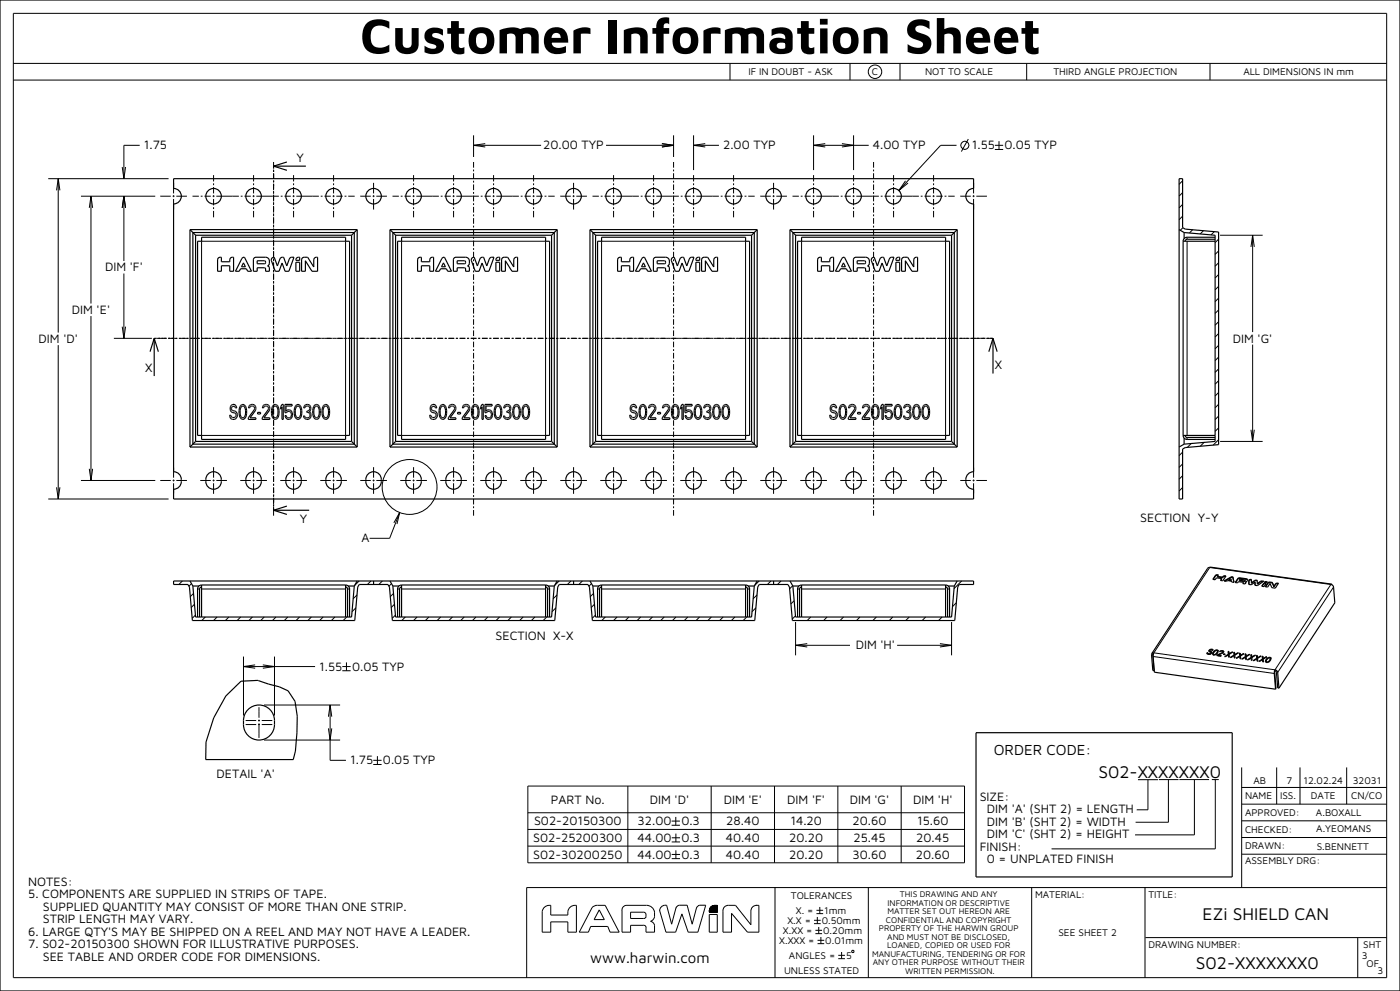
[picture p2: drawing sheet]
<svg xmlns="http://www.w3.org/2000/svg" width="420mm" height="297mm" viewBox="0 0 420 297" stroke-linecap="round" stroke-linejoin="round" font-family="sans-serif">
<defs><g id="words">
<text font-size="15" x="108.1" y="16">Customer Information Sheet</text>
<g font-size="5.3">
<text x="329.5" y="233.1">S02-XXXXXXX0</text>
<text x="360.8" y="275.8">EZi SHIELD CAN</text>
<text x="358.8" y="290.3">S02-XXXXXXX0</text>
</g>
<g font-size="4.5">
<text x="298.1" y="226.1">ORDER CODE:</text>
<text x="177.1" y="288.5">www.harwin.com</text>
</g>
<g font-size="3.8">
<text x="43.2" y="44.8">1.75</text>
<text x="163" y="44.8">20.00 TYP</text>
<text x="216.9" y="44.8">2.00 TYP</text>
<text x="261.9" y="44.8">4.00 TYP</text>
<text x="291.5" y="44.8">1.55</text>
<text x="301.4" y="44.8">0.05 TYP</text>
<text x="89" y="48.5">Y</text>
<text x="31.5" y="81.3">DIM 'F'</text>
<text x="21.5" y="94.1">DIM 'E'</text>
<text x="11.6" y="102.8">DIM 'D'</text>
<text x="369.8" y="102.6">DIM 'G'</text>
<text x="43.5" y="111.5">X</text>
<text x="298.4" y="110.7">X</text>
<text x="90" y="156.7">Y</text>
<text x="342.1" y="156.4">SECTION Y-Y</text>
<text x="108.5" y="162.6">A</text>
<text x="148.6" y="191.8">SECTION X-X</text>
<text x="256.7" y="194.6">DIM 'H'</text>
<text x="95.8" y="201">1.55</text>
<text x="105.6" y="201">0.05 TYP</text>
<text x="65" y="233.2">DETAIL 'A'</text>
<text x="105" y="229.1">1.75</text>
<text x="114.9" y="229.1">0.05 TYP</text>
<text x="293.9" y="240">SIZE:</text>
<text x="165.3" y="240.8">PART No.</text>
<text x="194.9" y="240.8">DIM 'D'</text>
<text x="217.1" y="240.8">DIM 'E'</text>
<text x="236.2" y="240.8">DIM 'F'</text>
<text x="254.9" y="240.8">DIM 'G'</text>
<text x="273.9" y="240.8">DIM 'H'</text>
<text x="296.1" y="243.7">DIM 'A' (SHT 2) = LENGTH</text>
<text x="160.2" y="247.3">S02-20150300</text>
<text x="191.3" y="247.3">32.00</text>
<text x="204.4" y="247.3">0.3</text>
<text x="217.9" y="247.3">28.40</text>
<text x="237.1" y="247.3">14.20</text>
<text x="255.8" y="247.3">20.60</text>
<text x="275.2" y="247.3">15.60</text>
<text x="296.1" y="247.5">DIM 'B' (SHT 2) = WIDTH</text>
<text x="296.1" y="251.2">DIM 'C' (SHT 2) = HEIGHT</text>
<text x="160" y="257.3">S02-30200250</text>
<text x="160" y="252.3">S02-25200300</text>
<text x="191.3" y="252.3">44.00</text>
<text x="191.3" y="257.3">44.00</text>
<text x="204.4" y="252.3">0.3</text>
<text x="204.4" y="257.3">0.3</text>
<text x="217.7" y="252.3">40.40</text>
<text x="217.7" y="257.3">40.40</text>
<text x="236.8" y="252.3">20.20</text>
<text x="236.8" y="257.3">20.20</text>
<text x="255.8" y="257.3">30.60</text>
<text x="256" y="252.3">25.45</text>
<text x="274.8" y="257.3">20.60</text>
<text x="274.9" y="252.3">20.45</text>
<text x="293.9" y="255">FINISH:</text>
<text x="296.1" y="258.7">0 = UNPLATED FINISH</text>
<text x="8.5" y="265.5">NOTES:</text>
<text x="8.5" y="269.3">5. COMPONENTS ARE SUPPLIED IN STRIPS OF TAPE.</text>
<text x="12.8" y="273">SUPPLIED QUANTITY MAY CONSIST OF MORE THAN ONE STRIP.</text>
<text x="8.5" y="280.5">6. LARGE QTY'S MAY BE SHIPPED ON A REEL AND MAY NOT HAVE A LEADER.</text>
<text x="12.8" y="276.8">STRIP LENGTH MAY VARY.</text>
<text x="8.5" y="284.3">7. S02-20150300 SHOWN FOR ILLUSTRATIVE PURPOSES.</text>
<text x="12.8" y="288">SEE TABLE AND ORDER CODE FOR DIMENSIONS.</text>
</g>
<g font-size="3">
<text x="224.5" y="22.5">IF IN DOUBT - ASK</text>
<text x="261.5" y="22.5">C</text>
<text x="277.5" y="22.5">NOT TO SCALE</text>
<text x="316" y="22.5">THIRD ANGLE PROJECTION</text>
<text x="373" y="22.5">ALL DIMENSIONS IN mm</text>
<text x="373.5" y="239.5">NAME</text>
<text x="376" y="235">AB</text>
<text x="384" y="239.5">ISS.</text>
<text x="385.9" y="234.9">7</text>
<text x="391.1" y="235.1">12.02.24</text>
<text x="393.3" y="239.5">DATE</text>
<text x="405.4" y="239.6">CN/CO</text>
<text x="405.8" y="235">32031</text>
<text x="373.5" y="244.5">APPROVED:</text>
<text x="394.8" y="244.5">A.BOXALL</text>
<text x="373.5" y="249.5">CHECKED:</text>
<text x="394.9" y="249.4">A.YEOMANS</text>
<text x="373.5" y="254.5">DRAWN:</text>
<text x="395" y="254.8">S.BENNETT</text>
<text x="373.5" y="259">ASSEMBLY DRG:</text>
<text x="237.3" y="269.3">TOLERANCES</text>
<text x="310.5" y="269">MATERIAL:</text>
<text x="344.5" y="269">TITLE:</text>
<text x="238.7" y="273.8">X. =</text>
<text x="247.3" y="273.8">1mm</text>
<text x="234.9" y="279.8">X.XX =</text>
<text x="236.2" y="276.8">X.X =</text>
<text x="246.5" y="276.8">0.50mm</text>
<text x="247" y="279.8">0.20mm</text>
<text x="317.5" y="280.5">SEE SHEET 2</text>
<text x="233.8" y="282.8">X.XXX =</text>
<text x="236.7" y="287.3">ANGLES =</text>
<text x="247.6" y="282.8">0.01mm</text>
<text x="253.8" y="287.3">5</text>
<text x="344.5" y="284">DRAWING NUMBER:</text>
<text x="408.5" y="287.5">3</text>
<text x="409" y="284.1">SHT</text>
<text x="235.2" y="291.8">UNLESS STATED</text>
<text x="410" y="289.8">OF</text>
<text x="413.3" y="292">3</text>
</g>
<g font-size="2.6">
<text x="270" y="268.9">THIS DRAWING AND ANY</text>
<text x="266.2" y="274">MATTER SET OUT HEREON ARE</text>
<text x="266.2" y="271.4">INFORMATION OR DESCRIPTIVE</text>
<text x="263.7" y="279.1">PROPERTY OF THE HARWIN GROUP</text>
<text x="265.8" y="276.5">CONFIDENTIAL AND COPYRIGHT</text>
<text x="266.2" y="281.6">AND MUST NOT BE DISCLOSED,</text>
<text x="261.6" y="286.7">MANUFACTURING, TENDERING OR FOR</text>
<text x="266.1" y="284.2">LOANED, COPIED OR USED FOR</text>
<text x="261.8" y="289.3">ANY OTHER PURPOSE WITHOUT THEIR</text>
<text x="271.6" y="291.8">WRITTEN PERMISSION.</text>
</g>
</g></defs>
<g fill="none" stroke="#000" stroke-width=".3">
<path d="M4 4h412v289h-412zM4 19h412M219 19v5M255 19v5M270 19v5M308 19v5M363 19v5M4 24h412M14.5 53.5h36.1M17 57l.5-3.5 .5 3.5M17.5 53.5v46.2M24.3 58.8h22.3"/>
<path d="M27.3 58.8v32.2M36.7 50l.5 3.5 .5-3.5M37.2 58.8v19.4M41.9 43.5h-4.7v10M57.7 58.8h2M60.2 58.8h.6M61.3 58.8h1.9M63.8 58.8h.5M64.1 52.5v1.9M64.1 54.9v.6M64.1 56.1v1.9M64.1 58.5v.6"/>
<path d="M64.1 59.6v1.9M64.9 58.8h6.8M72.2 58.8h.6M73.3 58.8h1.9M75.8 58.8h.5M76.1 52.5v1.9M76.1 54.9v.6M76.1 56.1v1.9M76.1 58.5v.6M76.1 59.6v1.9M76.9 58.8h6.8M82.1 55.8v.8"/>
<path d="M82.1 57.2v.6M82.1 58.3v1.7M84.2 58.8h.6M85.3 58.8h1.9M87.8 58.8h.5M88.1 52.5v1.9M88.1 54.9v.6M88.1 56.1v1.9M88.1 58.5v.6M88.1 59.6v1.9M88.9 58.8h6.8M96.2 58.8h.6"/>
<path d="M97.3 58.8h1.9M99.8 58.8h.5M100.1 52.5v1.9M100.1 54.9v.6M100.1 56.1v1.9M100.1 58.5v.6M100.1 59.6v1.9M100.9 58.8h1.9M103.4 58.8h.5M104.5 58.8h1.9M117.7 58.8h2M120.2 58.8h.6"/>
<path d="M121.3 58.8h1.9M123.8 58.8h.5M124.1 52.5v1.9M124.1 54.9v.6M124.1 56.1v1.9M124.1 58.5v.6M124.1 59.6v1.9M124.9 58.8h6.8M132.2 58.8h.6M133.3 58.8h1.9M135.8 58.8h.5M136.1 52.5v1.9"/>
<path d="M136.1 54.9v.6M136.1 56.1v1.9M136.1 58.5v.6M136.1 59.6v1.9M136.9 58.8h6.8M142.1 43.5h20.2M142.1 40.5v6.5M144.2 58.8h.6M145.3 58.8h1.9M145.6 43l-3.5 .5 3.5 .5M147.8 58.8h.5M148.1 52.5v1.9"/>
<path d="M148.1 54.9v.6M148.1 56.1v1.9M148.1 58.5v.6M148.1 59.6v1.9M148.9 58.8h6.8M156.2 58.8h.6M157.3 58.8h1.9M159.8 58.8h.5M160.1 52.5v1.9M160.1 54.9v.6M160.1 56.1v1.9M160.1 58.5v.6"/>
<path d="M160.1 59.6v1.9M160.9 58.8h1.9M163.4 58.8h.5M164.5 58.8h1.9M177.7 58.8h2M180.2 58.8h.6M181.3 58.8h1.9M181.8 43.5h20.3M183.8 58.8h.5M184.1 52.5v1.9M184.1 54.9v.6M184.1 56.1v1.9"/>
<path d="M184.1 58.5v.6M184.1 59.6v1.9M184.9 58.8h6.8M192.2 58.8h.6M193.3 58.8h1.9M195.8 58.8h.5M196.1 52.5v1.9M196.1 54.9v.6M196.1 56.1v1.9M196.1 58.5v.6M196.1 59.6v1.9M196.9 58.8h6.8"/>
<path d="M198.6 43l3.5 .5-3.5 .5M202.1 40.5v6.5M204.2 58.8h.6M205.3 58.8h1.9M207.8 58.8h.5M208.1 43.5h7.6M208.1 40.5v10.5M208.1 52.5v1.9M208.1 54.9v.6M208.1 56.1v1.9M208.1 58.5v.6M208.1 59.6v1.9"/>
<path d="M208.9 58.8h6.8M211.6 43l-3.5 .5 3.5 .5M216.2 58.8h.6M217.3 58.8h1.9M219.8 58.8h.5M220.1 52.5v1.9M220.1 54.9v.6M220.1 56.1v1.9M220.1 58.5v.6M220.1 59.6v1.9M220.9 58.8h1.9M223.4 58.8h.5"/>
<path d="M224.5 58.8h1.9M237.7 58.8h2M240.2 58.8h.6M241.3 58.8h1.9M243.8 58.8h.5M244.1 43.5h16.5M244.1 40.5v10.5M244.1 52.5v1.9M244.1 54.9v.6M244.1 56.1v1.9M244.1 58.5v.6M244.1 59.6v1.9"/>
<path d="M244.9 58.8h6.8M247.6 43l-3.5 .5 3.5 .5M252.2 58.8h.6M252.6 43l3.5 .5-3.5 .5M253.3 58.8h1.9M255.8 58.8h.5M256.1 40.5v10.5M256.1 52.5v1.9M256.1 54.9v.6M256.1 56.1v1.9M256.1 58.5v.6M256.1 59.6v1.9"/>
<path d="M256.9 58.8h6.8M264.2 58.8h.6M265.3 58.8h1.9M267.8 58.8h.5M268.1 52.5v1.9M268.1 54.9v.6M268.1 56.1v1.9M268.1 58.5v.6M268.1 59.6v1.9M268.9 58.8h6.8M271.7 54.2l-2 2.9 2.7-2.2M276.2 58.8h.6"/>
<path d="M277.3 58.8h1.9M279.8 58.8h.5M280.1 52.5v1.9M280.1 54.9v.6M280.1 56.1v1.9M280.1 58.5v.6M280.1 59.6v1.9M280.9 58.8h1.9M283.4 58.8h.5M284.5 58.8h1.9M287 43.5h-4.8l-12.5 13.6M290.5 41.7l-2.1 3.7"/>
<path d="M298.4 43.5h2.5M298.4 44.8h2.5M299.7 42.3v2.5M354.8 54.2l-1.1 1M354.8 57.7l-1.1 1.1M26.8 62.3l.5-3.5 .5 3.5M36.7 62.3l.5-3.5 .5 3.5M60.5 72.3h43.2v58.2h-43.2zM64.1 62.1v.6M64.1 63.2v1.9M76.1 62.1v.6M76.1 63.2v1.9"/>
<path d="M82.1 60.6v.5M82.1 61.7v1.7M82.1 64v.5M82.1 65.1v1.7M82.1 67.3v.6M82.1 68.5v1.6M82.1 70.7v.6M82.1 71.8v1.7M82.1 74.1v.5M82.1 75.2v1.7M82.1 77.5v.5M82.1 78.6v1.7"/>
<path d="M88.1 62.1v.6M88.1 63.2v1.9M100.1 62.1v.6M100.1 63.2v1.9M120.5 72.3h43.2v58.2h-43.2zM124.1 62.1v.6M124.1 63.2v1.9M136.1 62.1v.6M136.1 63.2v1.9M148.1 62.1v.6M148.1 63.2v1.9M160.1 62.1v.6"/>
<path d="M160.1 63.2v1.9M180.5 72.3h43.2v58.2h-43.2zM184.1 62.1v.6M184.1 63.2v1.9M196.1 62.1v.6M196.1 63.2v1.9M208.1 62.1v.6M208.1 63.2v1.9M220.1 62.1v.6M220.1 63.2v1.9M240.5 72.3h43.2v58.2h-43.2zM244.1 62.1v.6"/>
<path d="M244.1 63.2v1.9M256.1 62.1v.6M256.1 63.2v1.9M268.1 62.1v.6M268.1 63.2v1.9M280.1 62.1v.6M280.1 63.2v1.9M354.8 61.3l-1.1 1M354.8 64.8l-1.1 1M354.9 68.3l-.8 .7M356.1 71.1v.6M356.1 72.3v58.2"/>
<path d="M357.8 68.9l-1 .9M361 69.1l-.9 1M364.3 69.4l-1 1M365.6 71.7l-1.1 1M365.6 75.2l-1.1 1.1M365.6 78.7l-1.1 1.1M366 70.5h12.8M375.3 74l.5-3.5 .5 3.5M375.8 70.5v29M27.3 94.7v49.3M36.7 97.9l.5 3.5 .5-3.5M37.2 82v19.4"/>
<path d="M82.1 80.8v.6M82.1 82v1.6M82.1 84.2v.6M82.1 85.3v1.7M82.1 87.6v.5M82.1 88.7v1.7M82.1 91v.5M82.1 92.1v1.7M82.1 94.3v.6M82.1 95.5v1.6M82.1 97.7v.6M82.1 98.8v1.7"/>
<path d="M365.6 82.3l-1.1 1M365.6 85.8l-1.1 1.1M365.6 89.3l-1.1 1.1M365.6 92.9l-1.1 1M365.6 96.4l-1.1 1.1M365.6 100l-1.1 1M17.5 103.4v46.1M34.2 101.4h11.4M52.3 101.4h.8M53.6 101.4h.6M54.8 101.4h1.6M57 101.4h.5"/>
<path d="M58.1 101.4h1.7M60.3 101.4h.6M61.4 101.4h1.7M63.6 101.4h.6M64.7 101.4h1.7M67 101.4h.5M68.1 101.4h1.6M70.3 101.4h.5M71.4 101.4h1.7M73.6 101.4h.6M74.7 101.4h1.7M76.9 101.4h.6"/>
<path d="M78.1 101.4h1.6M80.3 101.4h.5M81.4 101.4h1.6M82.1 101.1v.5M82.1 102.2v1.7M82.1 104.5v.5M82.1 105.6v1.7M82.1 107.8v.6M82.1 109v1.6M82.1 111.2v.6M82.1 112.3v1.7M82.1 114.6v.5"/>
<path d="M82.1 115.7v1.7M82.1 118v.5M82.1 119.1v1.7M83.6 101.4h.6M84.7 101.4h1.7M86.9 101.4h.6M88 101.4h1.7M90.3 101.4h.5M91.4 101.4h1.6M93.6 101.4h.5M94.7 101.4h1.7M96.9 101.4h.6"/>
<path d="M98 101.4h1.7M100.2 101.4h.6M101.4 101.4h1.6M103.6 101.4h.5M104.7 101.4h1.6M106.9 101.4h.6M108 101.4h1.7M110.2 101.4h.6M111.3 101.4h1.7M113.6 101.4h.5M114.7 101.4h1.6M116.9 101.4h.5"/>
<path d="M118 101.4h1.7M120.2 101.4h.6M121.3 101.4h1.7M123.5 101.4h.6M124.7 101.4h1.6M126.9 101.4h.5M128 101.4h1.6M130.2 101.4h.6M131.3 101.4h1.7M133.5 101.4h.6M134.6 101.4h1.7M136.9 101.4h.5"/>
<path d="M138 101.4h1.6M140.2 101.4h.5M141.3 101.4h1.7M143.5 101.4h.6M144.6 101.4h1.7M146.8 101.4h.6M147.9 101.4h1.7M150.2 101.4h.5M151.3 101.4h1.6M153.5 101.4h.6M154.6 101.4h1.7M156.8 101.4h.6"/>
<path d="M157.9 101.4h1.7M160.2 101.4h.5M161.3 101.4h1.6M163.5 101.4h.5M164.6 101.4h1.7M166.8 101.4h.6M167.9 101.4h1.7M170.1 101.4h.6M171.2 101.4h1.7M173.5 101.4h.5M174.6 101.4h1.6M176.8 101.4h.5"/>
<path d="M177.9 101.4h1.7M180.1 101.4h.6M181.2 101.4h1.7M183.5 101.4h.5M184.6 101.4h1.6M186.8 101.4h.5M187.9 101.4h1.7M190.1 101.4h.6M191.2 101.4h1.7M193.4 101.4h.6M194.5 101.4h1.7M196.8 101.4h.5"/>
<path d="M197.9 101.4h1.6M200.1 101.4h.5M201.2 101.4h1.7M203.4 101.4h.6M204.5 101.4h1.7M206.7 101.4h.6M207.9 101.4h1.6M210.1 101.4h.5M211.2 101.4h1.7M213.4 101.4h.6M214.5 101.4h1.7M216.7 101.4h.6"/>
<path d="M217.8 101.4h1.7M220.1 101.4h.5M221.2 101.4h1.6M223.4 101.4h.5M224.5 101.4h1.7M226.7 101.4h.6M227.8 101.4h1.7M230 101.4h.6M231.2 101.4h1.6M233.4 101.4h.5M234.5 101.4h1.6M236.7 101.4h.6"/>
<path d="M237.8 101.4h1.7M240 101.4h.6M241.1 101.4h1.7M243.4 101.4h.5M244.5 101.4h1.6M246.7 101.4h.5M247.8 101.4h1.7M250 101.4h.6M251.1 101.4h1.7M253.3 101.4h.6M254.5 101.4h1.6M256.7 101.4h.5"/>
<path d="M257.8 101.4h1.6M260 101.4h.6M261.1 101.4h1.7M263.3 101.4h.6M264.4 101.4h1.7M266.7 101.4h.5M267.8 101.4h1.6M270 101.4h.5M271.1 101.4h1.7M273.3 101.4h.6M274.4 101.4h1.7M276.6 101.4h.6"/>
<path d="M277.8 101.4h1.6M280 101.4h.5M281.1 101.4h1.6M283.3 101.4h.6M284.4 101.4h1.7M286.6 101.4h.6M287.7 101.4h1.7M290 101.4h.5M291.1 101.4h.8M365.6 103.5l-1.1 1M365.6 107l-1.1 1.1M365.6 110.6l-1.1 1"/>
<path d="M365.6 114.1l-1.1 1M365.6 117.6l-1.1 1.1M375.8 103.3v29M82.1 121.3v.6M82.1 122.5v1.6M82.1 124.7v.6M82.1 125.8v1.7M82.1 128.1v.5M82.1 129.2v1.7M82.1 131.5v.5M82.1 132.6v1.7M82.1 134.8v.6"/>
<path d="M82.1 136v1.6M82.1 138.2v.6M82.1 139.3v1.7M354.8 135.5l-1.1 1.1M354.8 139l-1.1 1.1M356.1 131.1v.6M357.4 132.9l-1.2 1.2M361.2 132.6l-1.1 1.1M365.6 121.2l-1.1 1M365.6 124.7l-1.1 1.1M365.6 128.2l-1.1 1.1M365.6 131.8l-1.6 1.6"/>
<path d="M366 132.3h12.8M375.3 128.8l.5 3.5 .5-3.5M14.5 149.5h36.1M17 146l.5 3.5 .5-3.5M24.3 144h22.3M26.8 140.5l.5 3.5 .5-3.5M82.1 141.6v.5M82.1 142.7v1.7M82.1 145v.5M82.1 146.1v.8M118.2 156.7l1.7-3.1-.8 3.5M119.9 153.6l-3 7.7h-6"/>
<path d="M354.8 142.6l-1.1 1M354.8 146.1l-1.1 1.1M54.7 174.1l-1 1.1M57.5 174.9l-.8 .8M58.1 177.8l-1 1M59.3 176.5h.6M60.5 176.5h43.2M104.3 176.5h.6M107.1 178.3l-1.2 1.2M107.7 174.1l-1.4 1.4M111.3 174.1l-1.1 1.1M114.7 174.1l-1 1.1"/>
<path d="M117.5 174.9l-.8 .8M118.1 177.8l-1 1M119.3 176.5h.6M120.5 176.5h43.2M164.3 176.5h.6M167.1 178.3l-1.2 1.2M167.7 174.1l-1.4 1.4M171.3 174.1l-1.1 1.1M174.7 174.1l-1 1.1M177.5 174.9l-.8 .8M178.1 177.8l-1 1M179.3 176.5h.6"/>
<path d="M180.5 176.5h43.2M224.3 176.5h.6M227.1 178.3l-1.2 1.2M227.7 174.1l-1.4 1.4M231.3 174.1l-1.1 1.1M234.3 174.1l-1.1 1.1M237.8 175.5l-.9 1M239.3 176.5h.6M240.5 176.5h43.2M284.3 176.5h.6M288.5 174.1l-2.3 2.3M362.9 170.1l36.4 5.1-16.8 25.5-36.3-5z"/>
<path d="M364.6 172.4v.2M365.3 172.2v.2M366.9 172.8v.1M367.6 172.6v.1M369.2 173l.1 .1M369.8 172.9v.1M371.3 173.4l.1 .2M372 173.2v.2M373 174.7v.1M373.1 174.1v.2M373.4 174l.1 .2M373.5 173.9v.2"/>
<path d="M373.8 173.4v.2M374.7 174v.1M375.4 173.7v.1M376.4 174v.2M376.9 173.9l.1 .1M378.1 174.2v.2M378.7 174.1v.2M379.3 174.5v.1M380 174.3v.2M380.4 174.7v.1M381 174.4v.2M382.7 175v.1"/>
<path d="M383.3 174.8v.1M400.1 175.9l-16.8 25.6h-.4M58.3 181.1l-.9 1M58.6 184.3l-.9 1M61.6 184.9l-1.1 1.1M65.1 184.9l-1 1.1M68.7 184.9l-1.1 1.1M72.2 184.9l-1.1 1.1M73 199.8h21.5M73 196.8v17.6M75.7 184.9l-1 1.1M76.5 199.3l-3.5 .5 3.5 .5"/>
<path d="M78.8 199.3l3.5 .5-3.5 .5M79.3 184.9l-1.1 1.1M82.3 196.8v17.6M82.8 184.9l-1.1 1.1M86.3 184.9l-1 1.1M89.9 184.9l-1.1 1.1M93.4 184.9l-1 1.1M96.9 184.9l-1 1.1M100.5 184.9l-1.1 1.1M102.7 199.8h2.5M103.9 198.5v2.5M104 184.9l-1 1.1"/>
<path d="M106.8 182.2l-1.2 1.1M118.3 181.1l-.9 1M118.6 184.3l-.9 1M121.6 184.9l-1.1 1.1M125.1 184.9l-1 1.1M128.7 184.9l-1.1 1.1M132.2 184.9l-1.1 1.1M135.7 184.9l-1 1.1M139.3 184.9l-1.1 1.1M142.8 184.9l-1.1 1.1M146.3 184.9l-1 1.1M149.9 184.9l-1.1 1.1"/>
<path d="M153.4 184.9l-1 1.1M156.9 184.9l-1 1.1M160.5 184.9l-1.1 1.1M164 184.9l-1 1.1M166.8 182.2l-1.2 1.1M178.3 181.1l-.9 1M178.6 184.3l-.9 1M181.6 184.9l-1.1 1.1M185.1 184.9l-1 1.1M188.7 184.9l-1.1 1.1M192.2 184.9l-1.1 1.1M195.7 184.9l-1 1.1"/>
<path d="M199.3 184.9l-1.1 1.1M202.8 184.9l-1.1 1.1M206.3 184.9l-1 1.1M209.9 184.9l-1.1 1.1M213.4 184.9l-1 1.1M216.9 184.9l-1 1.1M220.5 184.9l-1.1 1.1M224 184.9l-1 1.1M226.8 182.2l-1.2 1.1M238.2 180l-.9 1M238.6 184.6l-.9 .9M238.7 193.4h16.3"/>
<path d="M238.7 186.4v10M242.2 192.9l-3.5 .5 3.5 .5M243.2 184.9l-1 1.1M248.1 184.9l-1 1.1M253.1 184.9l-1.1 1.1M258 184.9l-1.1 1.1M262.9 184.9l-1 1.1M267.8 184.9l-1 1.1M269.1 193.4h16.4M272.8 184.9l-1.1 1.1M277.7 184.9l-1.1 1.1M282 192.9l3.5 .5-3.5 .5"/>
<path d="M282.6 184.9l-1 1.1M285.5 186.4v10M286.9 180.6l-1.2 1.2M345.9 196.7l36.4 5.1 .1-.2M346 196l-.2 .3-.3-.1M79.2 211.3h22.8M98.5 214.8l.5-3.5 .5 3.5M98.5 218.3l.5 3.5 .5-3.5M99 211.3v16.6h4.8M102.7 201h2.5M79.2 221.8h22.8M112 227.9h2.5"/>
<path d="M112 229.1h2.5M113.2 226.6v2.5M158.4 235.6h131v23h-131zM188.4 235.6v23M213.4 235.6v23M232.4 235.6v23M251.4 235.6v23M270.4 235.6v23M341.4 233.7h6M344.4 233.7v9h-3.4M347.7 233.6h5.9M350.5 233.6v12.8h-9.8"/>
<path d="M353.8 233.6h8.9M358.3 233.6v16.6h-17.8M363.5 233.6h2.1M364.6 233.6v20.8h-49.1M372.5 236h43.5M372.5 230v36M383 230v11M390 230v11M404 230v11M158.4 243.6h131M158.4 248.6h131M158.4 253.6h131"/>
<path d="M201.5 246.1h2.5M201.5 247.3h2.5M201.5 251.1h2.5M201.5 252.3h2.5M201.5 256.1h2.5M201.5 257.3h2.5M202.7 244.8v2.5M202.8 249.8v2.5M202.8 254.8v2.5M372.5 256h43.5M372.5 251h43.5M372.5 246h43.5"/>
<path d="M372.5 241h43.5M163.3 271.9l.9-.5 1-.1v2.9h5.2a2.3 2.3 0 0 1 2.5-2.9v8.1h-2.5v-3.1h-5.2v3.1h-2.5v-6.2zM177.6 272l1.3-.7h2.7l4.2 8.1h-2.8l-.7-1.7h-5.1l-.7 1.7h-2.7zM179.8 272.7l1.5 2.9h-3.1zM187 271.7l.8-.4h6.2a2.58 2.58 0 0 1 2.3 2 2.58 2.58 0 0 1-1.1 2.8l.6 .3 .5 .6 .1 2.4h-2.6v-1.7l-.6-.4h-4v2.1h-2.6v-6.7zM189.2 273.4l4.2 .1 .4 .4v.9l-.5 .4-4.1 .1zM202.8 272l-1.3 5-1.5-5.7-1.4 .3-.5 .6-.2 .8M209 272l-1.3 5-1.6-5.7h-2.3l-.6 .3-.4 .5M209 272.1l.6-.7 2.1-.1-2.3 8.1h-2.9l-1.9-5.5-1.9 5.5h-2.9l-1.9-6.5M212.8 274.1h2.4v5.3h-2.4zM212.8 273.4h2.4M213.6 271.6l-.6 .6"/>
<path d="M213.8 271.5l-.9 .9M214 271.4l-1.2 1.2M214.2 271.4l-1.4 1.3M214.3 271.3l-1.5 1.5M214.4 271.3l-1.6 1.7M214.5 271.3l-1.7 1.8M214.6 271.3l-1.8 1.9M214.7 271.3l-1.9 2M214.8 271.3a1.77 1.77 0 0 0-2 2.1M214.8 271.3h.4M214.8 271.3l-2 2.1M214.9 271.3l-2.1 2.1"/>
<path d="M215 271.3l-2.1 2.1M215.1 271.3l-2.1 2.1M215.2 271.6l-1.8 1.8M215.2 271.3v2.1M215.2 271.3l-2.1 2.1M215.2 271.4l-2 2M215.2 271.5l-1.9 1.9M215.2 271.7l-1.7 1.7M215.2 271.8l-1.6 1.6M215.2 272l-1.4 1.4M215.2 272.1l-1.3 1.3M215.2 272.2l-1.2 1.2"/>
<path d="M215.2 272.3l-1.1 1.1M215.2 272.4l-1 1M215.2 272.5l-.9 .9M215.2 272.6l-.8 .8M215.2 272.7l-.7 .7M215.2 272.8l-.6 .6M215.2 272.9l-.5 .5M215.2 273l-.4 .4M215.2 273.1l-.3 .3M215.2 273.2l-.2 .2M215.2 273.3l-.1 .1M226.8 271.3h.9v8.1h-3.5l-4.7-5.7v5.7h-2.6v-6.4a1.59 1.59 0 0 1 1.6-1.7h2.2l4.6 5.8v-4.1a1.69 1.69 0 0 1 1.7-1.7"/>
<path d="M232.5 266v27M244.2 275.8h2M244.2 276.8h2M244.6 278.8h2M244.6 279.8h2M244.9 272.8h2M244.9 273.8h2M245.2 274.8v2M245.6 277.8v2M245.9 271.8v2M260.5 266v27M309.5 266v27"/>
<path d="M343.5 266v27M416 266h-258v27M245.3 281.8h2M245.3 282.8h2M246.3 280.8v2M251.5 286.3h2M251.5 287.3h2M252.5 285.3v2M255.7 284.8l.5 .2-.2 .5-.5-.2zM343.6 281h72.4M407.3 281v12"/>
<circle cx="262.5" cy="21.5" r="2.02"/>
<circle cx="289.4" cy="43.5" r="1.23"/>
<circle cx="122.9" cy="145.9" r="8.2"/>
</g>
<g fill="none" stroke="#000" stroke-width=".35">
<path d="M0 0h420v297h-420zM52.1 53.5h240v3a2.32 2.32 0 0 0-2.4 2.3 2.32 2.32 0 0 0 2.4 2.3v80.3a2.64 2.64 0 0 0-2.4 2.6 2.64 2.64 0 0 0 2.4 2.6v2.9h-240v-2.9a2.64 2.64 0 0 0 2.3-2.6 2.64 2.64 0 0 0-2.3-2.6v-80.3a2.32 2.32 0 0 0 2.3-2.3 2.32 2.32 0 0 0-2.3-2.3zM82.1 51v.5M82.1 52v1.5M82.1 54v.5M82.1 55v.8M86.1 48.5l-4 1.3 4 1.2M91.8 49.8h-9.7v.7M353.7 53.5h1.1v14.7l.8 .5 10 .8v63.8l-10 .8-.8 .5v14.9h-1.1zM57 68.8v65.2M57 68.8l1.7 1.7M57 68.8h50.2"/>
<path d="M57.9 69.7h48.4v63.4h-48.4zM58.7 70.5v61.8M58.7 70.5h46.8M59.3 72.3h1.2v-1.2h43.2v1.2h1.2v58.2h-1.2v1.2h-43.2v-1.2h-1.2zM65.5 77.3l.9-.2v1.3h2.5a1.05 1.05 0 0 1 .5-1.2l.7-.1v4.2h-1.2v-1.7h-2.5v1.7h-1.1v-3.4zM72.7 77.3l.6-.2 2.1 4.2h-1.1l-.4-.8h-1.7l-.4 .8h-1.2zM73 78.8l.6 1.1h-1.1zM76.2 77.3l.6-.2h2.9a1.5 1.5 0 0 1 1.1 1.1 1.5 1.5 0 0 1-.5 1.5l.4 .3 .1 1.3h-1.1l-.1-.9-.3-.2h-2.1v1.1h-1.2v-3.4zM77.2 78.1h2.1l.3 .2 .1 .4-.4 .3h-2.1zM81.7 77.3l.6-.2 .9 2.6 .9-2.3 1-.3 .9 2.6 .9-2.3 .4-.3h.9l-1.5 4.2h-1.2l-.9-2.5-.9 2.5h-1.1l-1.2-3.2v-.4zM88.8 78.6h1.1v2.7h-1.1zM89 77.3l.9-.2v.9h-1.1z"/>
<path d="M90.7 77.3l1.6-.2 1.8 2.9 .1-2.3 .3-.5 .8-.1v4.2h-1.7l-2-3.2v3.2h-1.1v-3.4zM105.5 70.5v61.8M107.2 68.8l-1.7 1.7M107.2 68.8v65.2M117 68.8v65.2M117 68.8l1.7 1.7M117 68.8h50.2M117.9 69.7h48.4v63.4h-48.4zM118.7 70.5v61.8M118.7 70.5h46.8M119.3 72.3h1.2v-1.2h43.2v1.2h1.2v58.2h-1.2v1.2h-43.2v-1.2h-1.2zM125.5 77.3l.9-.2v1.3h2.5a1.05 1.05 0 0 1 .5-1.2l.7-.1v4.2h-1.2v-1.7h-2.5v1.7h-1.1v-3.4z"/>
<path d="M132.7 77.3l.6-.2 2.1 4.2h-1.1l-.4-.8h-1.7l-.4 .8h-1.2zM133 78.8l.6 1.1h-1.1zM136.2 77.3l.6-.2h2.9a1.5 1.5 0 0 1 1.1 1.1 1.5 1.5 0 0 1-.5 1.5l.4 .3 .1 1.3h-1.1l-.1-.9-.3-.2h-2.1v1.1h-1.2v-3.4zM137.2 78.1h2.1l.3 .2 .1 .4-.4 .3h-2.1zM141.7 77.3l.6-.2 .9 2.6 .9-2.3 1-.3 .9 2.6 .9-2.3 .4-.3h.9l-1.5 4.2h-1.2l-.9-2.5-.9 2.5h-1.1l-1.2-3.2v-.4zM148.8 78.6h1.1v2.7h-1.1zM149 77.3l.9-.2v.9h-1.1zM150.7 77.3l1.6-.2 1.8 2.9 .1-2.3 .3-.5 .8-.1v4.2h-1.7l-2-3.2v3.2h-1.1v-3.4zM165.5 70.5v61.8M167.2 68.8l-1.7 1.7M167.2 68.8v65.2M177 68.8v65.2"/>
<path d="M177 68.8l1.7 1.7M177 68.8h50.2M177.9 69.7h48.4v63.4h-48.4zM178.7 70.5v61.8M178.7 70.5h46.8M179.3 72.3h1.2v-1.2h43.2v1.2h1.2v58.2h-1.2v1.2h-43.2v-1.2h-1.2zM185.5 77.3l.9-.2v1.3h2.5a1.05 1.05 0 0 1 .5-1.2l.7-.1v4.2h-1.2v-1.7h-2.5v1.7h-1.1v-3.4zM192.7 77.3l.6-.2 2.1 4.2h-1.1l-.4-.8h-1.7l-.4 .8h-1.2zM193 78.8l.6 1.1h-1.1zM196.2 77.3l.6-.2h2.9a1.5 1.5 0 0 1 1.1 1.1 1.5 1.5 0 0 1-.5 1.5l.4 .3 .1 1.3h-1.1l-.1-.9-.3-.2h-2.1v1.1h-1.2v-3.4zM197.2 78.1h2.1l.3 .2 .1 .4-.4 .3h-2.1zM201.7 77.3l.6-.2 .9 2.6 .9-2.3 1-.3 .9 2.6 .9-2.3 .4-.3h.9l-1.5 4.2h-1.2l-.9-2.5-.9 2.5h-1.1l-1.2-3.2v-.4z"/>
<path d="M208.8 78.6h1.1v2.7h-1.1zM209 77.3l.9-.2v.9h-1.1zM210.7 77.3l1.6-.2 1.8 2.9 .1-2.3 .3-.5 .8-.1v4.2h-1.7l-2-3.2v3.2h-1.1v-3.4zM225.5 70.5v61.8M227.2 68.8l-1.7 1.7M227.2 68.8v65.2M237 68.8h50.2M237 68.8v65.2M237 68.8l1.7 1.7M237.9 69.7h48.4v63.4h-48.4zM238.7 70.5h46.8M238.7 70.5v61.8"/>
<path d="M239.3 72.3h1.2v-1.2h43.2v1.2h1.2v58.2h-1.2v1.2h-43.2v-1.2h-1.2zM245.5 77.3l.9-.2v1.3h2.5a1.05 1.05 0 0 1 .5-1.2l.7-.1v4.2h-1.2v-1.7h-2.5v1.7h-1.1v-3.4zM252.7 77.3l.6-.2 2.1 4.2h-1.1l-.4-.8h-1.7l-.4 .8h-1.2zM253 78.8l.6 1.1h-1.1zM256.2 77.3l.6-.2h2.9a1.5 1.5 0 0 1 1.1 1.1 1.5 1.5 0 0 1-.5 1.5l.4 .3 .1 1.3h-1.1l-.1-.9-.3-.2h-2.1v1.1h-1.2v-3.4zM257.2 78.1h2.1l.3 .2 .1 .4-.4 .3h-2.1zM261.7 77.3l.6-.2 .9 2.6 .9-2.3 1-.3 .9 2.6 .9-2.3 .4-.3h.9l-1.5 4.2h-1.2l-.9-2.5-.9 2.5h-1.1l-1.2-3.2v-.4zM268.8 78.6h1.1v2.7h-1.1zM269 77.3l.9-.2v.9h-1.1zM270.7 77.3l1.6-.2 1.8 2.9 .1-2.3 .3-.5 .8-.1v4.2h-1.7l-2-3.2v3.2h-1.1v-3.4zM285.5 70.5v61.8M287.2 68.8l-1.7 1.7"/>
<path d="M287.2 68.8v65.2M353.7 68.8l1.5 .9M354.9 72.3h9.6M354.9 72.3v58.2M355.2 69.7l9.3 .8v61.8l-9.3 .8M355.2 69.7v1.8M364.5 71.1h-8.4a1.2 1.2 0 0 0-1.2 1.2M364.5 71.7h-8.4l-.4 .2-.2 .4M45 105.4l1.3-4 1.2 4M47 101.4h-.7v11.3M47.5 101.4h.5M48.5 101.4h1.5"/>
<path d="M50.5 101.4h.5M51.5 101.4h.8M291.9 101.4h.7M293.1 101.4h.5M294.1 101.4h1.5M296.1 101.4h.5M296.6 105.4l1.3-4 1.2 4M297.1 101.4h.8v10.5M57 134h50.2M58.7 132.3l-1.7 1.7M58.7 132.3h46.8M69.4 121.5l.2-.2a.95 .95 0 0 1 1.4 1h-.4v-.2a.68 .68 0 0 0-1.2 .2 .68 .68 0 0 0 .9 .8 1.28 1.28 0 0 1 .8 1.9 1.28 1.28 0 0 1-2 .3l-.2-.8h.4l.2 .5 .8 .1a.74 .74 0 0 0 .5-.9 .74 .74 0 0 0-.9-.5 1.33 1.33 0 0 1-.5-2.2z"/>
<path d="M72.2 121.6a1.04 1.04 0 0 1 1.2-.2 1.04 1.04 0 0 1 .5 1.1 2.49 2.49 0 0 1-1 3.2 2.59 2.59 0 0 1-1.1-3.4zM72.5 121.8l.4-.1a2.11 2.11 0 0 1 .7 2.7l-.2 .5a.59 .59 0 0 1-1.1 0l-.3-1.1a2.28 2.28 0 0 1 .5-2zM74.9 121.5a1.18 1.18 0 0 1 1.6 0 1.18 1.18 0 0 1 .1 1.6l-1.6 2.1h1.8v.5h-2.3v-.5l1.8-2.4a.77 .77 0 0 0-.4-1.1 .77 .77 0 0 0-1 .6h-.3zM77.3 123.6h.9v.5h-.9zM79 121.5a1.18 1.18 0 0 1 1.6 0 1.18 1.18 0 0 1 .1 1.6l-1.5 2.1h1.7v.5h-2.2v-.5l1.7-2.4a.77 .77 0 0 0-.3-1.1 .77 .77 0 0 0-1.1 .6h-.3zM81.9 121.6a1.04 1.04 0 0 1 1.2-.2 1.04 1.04 0 0 1 .6 1.1 2.49 2.49 0 0 1-1.1 3.2 2.59 2.59 0 0 1-1-3.4zM82.3 121.8l.3-.1a2.11 2.11 0 0 1 .7 2.7l-.2 .5a.59 .59 0 0 1-1 0l-.3-1.1a2.28 2.28 0 0 1 .5-2zM84.6 121.2h.4v4.5h-.4v-3.7l-.4 .6v-.7zM85.5 121.2h2.1v.5h-1.8v1.5a1.18 1.18 0 0 1 1.5-.2 1.18 1.18 0 0 1 .5 1.5 1.14 1.14 0 0 1-1.1 1.2 1.14 1.14 0 0 1-1.2-1.1h.4a.85 .85 0 0 0 1.1 .5 .85 .85 0 0 0 .4-1.2 .79 .79 0 0 0-.7-.6 .79 .79 0 0 0-.8 .4h-.4zM88.7 121.6a1.04 1.04 0 0 1 1.3-.2 1.04 1.04 0 0 1 .5 1.1 2.49 2.49 0 0 1-1.1 3.2 2.59 2.59 0 0 1-1-3.4zM89.1 121.8l.3-.1a2.11 2.11 0 0 1 .8 2.7l-.3 .5a.59 .59 0 0 1-1 0l-.3-1.1a2.28 2.28 0 0 1 .5-2zM91.4 121.5a1.19 1.19 0 0 1 1.7 .2 1.19 1.19 0 0 1-.3 1.7 1.2 1.2 0 0 1 .1 2 1.2 1.2 0 0 1-1.9-.8h.4a.86 .86 0 0 0 1 .7 .86 .86 0 0 0 .6-1 .86 .86 0 0 0-.9-.7v-.4a.78 .78 0 0 0 .9-.6 .78 .78 0 0 0-.7-.9 .78 .78 0 0 0-.9 .6h-.3z"/>
<path d="M94.3 121.6a1.04 1.04 0 0 1 1.2-.2 1.04 1.04 0 0 1 .5 1.1 2.49 2.49 0 0 1-1 3.2 2.59 2.59 0 0 1-1.1-3.4zM94.6 121.8l.4-.1a2.11 2.11 0 0 1 .7 2.7l-.2 .5a.59 .59 0 0 1-1 0l-.4-1.1a2.28 2.28 0 0 1 .5-2zM97 121.6a1.04 1.04 0 0 1 1.3-.2 1.04 1.04 0 0 1 .5 1.1 2.49 2.49 0 0 1-1.1 3.2 2.59 2.59 0 0 1-1-3.4zM97.4 121.8l.3-.1a2.11 2.11 0 0 1 .8 2.7l-.3 .5a.59 .59 0 0 1-1 0l-.3-1.1a2.28 2.28 0 0 1 .5-2zM105.5 132.3l1.7 1.7M117 134h50.2M118.7 132.3h46.8M118.7 132.3l-1.7 1.7M129.4 121.5l.2-.2a.95 .95 0 0 1 1.4 1h-.4v-.2a.68 .68 0 0 0-1.2 .2 .68 .68 0 0 0 .9 .8 1.28 1.28 0 0 1 .8 1.9 1.28 1.28 0 0 1-2 .3l-.2-.8h.4l.2 .5 .8 .1a.74 .74 0 0 0 .5-.9 .74 .74 0 0 0-.9-.5 1.33 1.33 0 0 1-.5-2.2zM132.2 121.6a1.04 1.04 0 0 1 1.2-.2 1.04 1.04 0 0 1 .5 1.1 2.49 2.49 0 0 1-1 3.2 2.59 2.59 0 0 1-1.1-3.4zM132.5 121.8l.4-.1a2.11 2.11 0 0 1 .7 2.7l-.2 .5a.59 .59 0 0 1-1.1 0l-.3-1.1a2.28 2.28 0 0 1 .5-2zM134.9 121.5a1.18 1.18 0 0 1 1.6 0 1.18 1.18 0 0 1 .1 1.6l-1.6 2.1h1.8v.5h-2.3v-.5l1.8-2.4a.77 .77 0 0 0-.4-1.1 .77 .77 0 0 0-1 .6h-.3z"/>
<path d="M137.3 123.6h.9v.5h-.9zM139 121.5a1.18 1.18 0 0 1 1.6 0 1.18 1.18 0 0 1 .1 1.6l-1.5 2.1h1.7v.5h-2.2v-.5l1.7-2.4a.77 .77 0 0 0-.3-1.1 .77 .77 0 0 0-1.1 .6h-.3zM141.9 121.6a1.04 1.04 0 0 1 1.2-.2 1.04 1.04 0 0 1 .6 1.1 2.49 2.49 0 0 1-1.1 3.2 2.59 2.59 0 0 1-1-3.4zM142.3 121.8l.3-.1a2.11 2.11 0 0 1 .7 2.7l-.2 .5a.59 .59 0 0 1-1 0l-.3-1.1a2.28 2.28 0 0 1 .5-2zM144.6 121.2h.4v4.5h-.4v-3.7l-.4 .6v-.7zM145.5 121.2h2.1v.5h-1.8v1.5a1.18 1.18 0 0 1 1.5-.2 1.18 1.18 0 0 1 .5 1.5 1.14 1.14 0 0 1-1.1 1.2 1.14 1.14 0 0 1-1.2-1.1h.4a.85 .85 0 0 0 1.1 .5 .85 .85 0 0 0 .4-1.2 .79 .79 0 0 0-.7-.6 .79 .79 0 0 0-.8 .4h-.4zM148.7 121.6a1.04 1.04 0 0 1 1.3-.2 1.04 1.04 0 0 1 .5 1.1 2.49 2.49 0 0 1-1.1 3.2 2.59 2.59 0 0 1-1-3.4zM149.1 121.8l.3-.1a2.11 2.11 0 0 1 .8 2.7l-.3 .5a.59 .59 0 0 1-1 0l-.3-1.1a2.28 2.28 0 0 1 .5-2zM151.4 121.5a1.19 1.19 0 0 1 1.7 .2 1.19 1.19 0 0 1-.3 1.7 1.2 1.2 0 0 1 .1 2 1.2 1.2 0 0 1-1.9-.8h.4a.86 .86 0 0 0 1 .7 .86 .86 0 0 0 .6-1 .86 .86 0 0 0-.9-.7v-.4a.78 .78 0 0 0 .9-.6 .78 .78 0 0 0-.7-.9 .78 .78 0 0 0-.9 .6h-.3zM154.3 121.6a1.04 1.04 0 0 1 1.2-.2 1.04 1.04 0 0 1 .5 1.1 2.49 2.49 0 0 1-1 3.2 2.59 2.59 0 0 1-1.1-3.4zM154.6 121.8l.4-.1a2.11 2.11 0 0 1 .7 2.7l-.2 .5a.59 .59 0 0 1-1 0l-.4-1.1a2.28 2.28 0 0 1 .5-2zM157 121.6a1.04 1.04 0 0 1 1.3-.2 1.04 1.04 0 0 1 .5 1.1 2.49 2.49 0 0 1-1.1 3.2 2.59 2.59 0 0 1-1-3.4z"/>
<path d="M157.4 121.8l.3-.1a2.11 2.11 0 0 1 .8 2.7l-.3 .5a.59 .59 0 0 1-1 0l-.3-1.1a2.28 2.28 0 0 1 .5-2zM165.5 132.3l1.7 1.7M177 134h50.2M178.7 132.3h46.8M178.7 132.3l-1.7 1.7M189.4 121.5l.2-.2a.95 .95 0 0 1 1.4 1h-.4v-.2a.68 .68 0 0 0-1.2 .2 .68 .68 0 0 0 .9 .8 1.28 1.28 0 0 1 .8 1.9 1.28 1.28 0 0 1-2 .3l-.2-.8h.4l.2 .5 .8 .1a.74 .74 0 0 0 .5-.9 .74 .74 0 0 0-.9-.5 1.33 1.33 0 0 1-.5-2.2zM192.2 121.6a1.04 1.04 0 0 1 1.2-.2 1.04 1.04 0 0 1 .5 1.1 2.49 2.49 0 0 1-1 3.2 2.59 2.59 0 0 1-1.1-3.4zM192.5 121.8l.4-.1a2.11 2.11 0 0 1 .7 2.7l-.2 .5a.59 .59 0 0 1-1.1 0l-.3-1.1a2.28 2.28 0 0 1 .5-2zM194.9 121.5a1.18 1.18 0 0 1 1.6 0 1.18 1.18 0 0 1 .1 1.6l-1.6 2.1h1.8v.5h-2.3v-.5l1.8-2.4a.77 .77 0 0 0-.4-1.1 .77 .77 0 0 0-1 .6h-.3zM197.3 123.6h.9v.5h-.9zM199 121.5a1.18 1.18 0 0 1 1.6 0 1.18 1.18 0 0 1 .1 1.6l-1.5 2.1h1.7v.5h-2.2v-.5l1.7-2.4a.77 .77 0 0 0-.3-1.1 .77 .77 0 0 0-1.1 .6h-.3zM201.9 121.6a1.04 1.04 0 0 1 1.2-.2 1.04 1.04 0 0 1 .6 1.1 2.49 2.49 0 0 1-1.1 3.2 2.59 2.59 0 0 1-1-3.4z"/>
<path d="M202.3 121.8l.3-.1a2.11 2.11 0 0 1 .7 2.7l-.2 .5a.59 .59 0 0 1-1 0l-.3-1.1a2.28 2.28 0 0 1 .5-2zM204.6 121.2h.4v4.5h-.4v-3.7l-.4 .6v-.7zM205.5 121.2h2.1v.5h-1.8v1.5a1.18 1.18 0 0 1 1.5-.2 1.18 1.18 0 0 1 .5 1.5 1.14 1.14 0 0 1-1.1 1.2 1.14 1.14 0 0 1-1.2-1.1h.4a.85 .85 0 0 0 1.1 .5 .85 .85 0 0 0 .4-1.2 .79 .79 0 0 0-.7-.6 .79 .79 0 0 0-.8 .4h-.4zM208.7 121.6a1.04 1.04 0 0 1 1.3-.2 1.04 1.04 0 0 1 .5 1.1 2.49 2.49 0 0 1-1.1 3.2 2.59 2.59 0 0 1-1-3.4zM209.1 121.8l.3-.1a2.11 2.11 0 0 1 .8 2.7l-.3 .5a.59 .59 0 0 1-1 0l-.3-1.1a2.28 2.28 0 0 1 .5-2zM211.4 121.5a1.19 1.19 0 0 1 1.7 .2 1.19 1.19 0 0 1-.3 1.7 1.2 1.2 0 0 1 .1 2 1.2 1.2 0 0 1-1.9-.8h.4a.86 .86 0 0 0 1 .7 .86 .86 0 0 0 .6-1 .86 .86 0 0 0-.9-.7v-.4a.78 .78 0 0 0 .9-.6 .78 .78 0 0 0-.7-.9 .78 .78 0 0 0-.9 .6h-.3zM214.3 121.6a1.04 1.04 0 0 1 1.2-.2 1.04 1.04 0 0 1 .5 1.1 2.49 2.49 0 0 1-1 3.2 2.59 2.59 0 0 1-1.1-3.4zM214.6 121.8l.4-.1a2.11 2.11 0 0 1 .7 2.7l-.2 .5a.59 .59 0 0 1-1 0l-.4-1.1a2.28 2.28 0 0 1 .5-2zM217 121.6a1.04 1.04 0 0 1 1.3-.2 1.04 1.04 0 0 1 .5 1.1 2.49 2.49 0 0 1-1.1 3.2 2.59 2.59 0 0 1-1-3.4zM217.4 121.8l.3-.1a2.11 2.11 0 0 1 .8 2.7l-.3 .5a.59 .59 0 0 1-1 0l-.3-1.1a2.28 2.28 0 0 1 .5-2zM225.5 132.3l1.7 1.7M237 134h50.2"/>
<path d="M238.7 132.3h46.8M238.7 132.3l-1.7 1.7M249.4 121.5l.2-.2a.95 .95 0 0 1 1.4 1h-.4v-.2a.68 .68 0 0 0-1.2 .2 .68 .68 0 0 0 .9 .8 1.28 1.28 0 0 1 .8 1.9 1.28 1.28 0 0 1-2 .3l-.2-.8h.4l.2 .5 .8 .1a.74 .74 0 0 0 .5-.9 .74 .74 0 0 0-.9-.5 1.33 1.33 0 0 1-.5-2.2zM252.2 121.6a1.04 1.04 0 0 1 1.2-.2 1.04 1.04 0 0 1 .5 1.1 2.49 2.49 0 0 1-1 3.2 2.59 2.59 0 0 1-1.1-3.4zM252.5 121.8l.4-.1a2.11 2.11 0 0 1 .7 2.7l-.2 .5a.59 .59 0 0 1-1.1 0l-.3-1.1a2.28 2.28 0 0 1 .5-2zM254.9 121.5a1.18 1.18 0 0 1 1.6 0 1.18 1.18 0 0 1 .1 1.6l-1.6 2.1h1.8v.5h-2.3v-.5l1.8-2.4a.77 .77 0 0 0-.4-1.1 .77 .77 0 0 0-1 .6h-.3zM257.3 123.6h.9v.5h-.9zM259 121.5a1.18 1.18 0 0 1 1.6 0 1.18 1.18 0 0 1 .1 1.6l-1.5 2.1h1.7v.5h-2.2v-.5l1.7-2.4a.77 .77 0 0 0-.3-1.1 .77 .77 0 0 0-1.1 .6h-.3zM261.9 121.6a1.04 1.04 0 0 1 1.2-.2 1.04 1.04 0 0 1 .6 1.1 2.49 2.49 0 0 1-1.1 3.2 2.59 2.59 0 0 1-1-3.4zM262.3 121.8l.3-.1a2.11 2.11 0 0 1 .7 2.7l-.2 .5a.59 .59 0 0 1-1 0l-.3-1.1a2.28 2.28 0 0 1 .5-2zM264.6 121.2h.4v4.5h-.4v-3.7l-.4 .6v-.7zM265.5 121.2h2.1v.5h-1.8v1.5a1.18 1.18 0 0 1 1.5-.2 1.18 1.18 0 0 1 .5 1.5 1.14 1.14 0 0 1-1.1 1.2 1.14 1.14 0 0 1-1.2-1.1h.4a.85 .85 0 0 0 1.1 .5 .85 .85 0 0 0 .4-1.2 .79 .79 0 0 0-.7-.6 .79 .79 0 0 0-.8 .4h-.4z"/>
<path d="M268.7 121.6a1.04 1.04 0 0 1 1.3-.2 1.04 1.04 0 0 1 .5 1.1 2.49 2.49 0 0 1-1.1 3.2 2.59 2.59 0 0 1-1-3.4zM269.1 121.8l.3-.1a2.11 2.11 0 0 1 .8 2.7l-.3 .5a.59 .59 0 0 1-1 0l-.3-1.1a2.28 2.28 0 0 1 .5-2zM271.4 121.5a1.19 1.19 0 0 1 1.7 .2 1.19 1.19 0 0 1-.3 1.7 1.2 1.2 0 0 1 .1 2 1.2 1.2 0 0 1-1.9-.8h.4a.86 .86 0 0 0 1 .7 .86 .86 0 0 0 .6-1 .86 .86 0 0 0-.9-.7v-.4a.78 .78 0 0 0 .9-.6 .78 .78 0 0 0-.7-.9 .78 .78 0 0 0-.9 .6h-.3zM274.3 121.6a1.04 1.04 0 0 1 1.2-.2 1.04 1.04 0 0 1 .5 1.1 2.49 2.49 0 0 1-1 3.2 2.59 2.59 0 0 1-1.1-3.4zM274.6 121.8l.4-.1a2.11 2.11 0 0 1 .7 2.7l-.2 .5a.59 .59 0 0 1-1 0l-.4-1.1a2.28 2.28 0 0 1 .5-2zM277 121.6a1.04 1.04 0 0 1 1.3-.2 1.04 1.04 0 0 1 .5 1.1 2.49 2.49 0 0 1-1.1 3.2 2.59 2.59 0 0 1-1-3.4zM277.4 121.8l.3-.1a2.11 2.11 0 0 1 .8 2.7l-.3 .5a.59 .59 0 0 1-1 0l-.3-1.1a2.28 2.28 0 0 1 .5-2zM285.5 132.3l1.7 1.7M354.9 130.5a1.2 1.2 0 0 0 1.2 1.2h8.4M354.9 130.5h9.6M355.2 131.3v1.8M355.2 133.1l-1.5 .9"/>
<path d="M355.5 130.5l.2 .4 .4 .2h8.4M62.6 141.9a2.46 2.46 0 0 1 3 0 2.46 2.46 0 0 1 .7 2.9 2.36 2.36 0 0 1-2.8 1.7 2.36 2.36 0 0 1-1.8-2.8 2.32 2.32 0 0 1 .9-1.8zM74.6 141.9a2.46 2.46 0 0 1 3 0 2.46 2.46 0 0 1 .7 2.9 2.36 2.36 0 0 1-2.8 1.7 2.36 2.36 0 0 1-1.8-2.8 2.32 2.32 0 0 1 .9-1.8zM82.1 146.9v.8M82.1 148.2v.5M82.1 149.2v1.5M82.1 151.2v.5M82.1 152.2v.7h10.7M86.1 151.7l-4 1.2 4 1.3M86.6 141.9a2.46 2.46 0 0 1 3 0 2.46 2.46 0 0 1 .7 2.9 2.36 2.36 0 0 1-2.8 1.7 2.36 2.36 0 0 1-1.8-2.8 2.32 2.32 0 0 1 .9-1.8zM98.6 141.9a2.46 2.46 0 0 1 3 0 2.46 2.46 0 0 1 .7 2.9 2.36 2.36 0 0 1-2.8 1.7 2.36 2.36 0 0 1-1.8-2.8 2.32 2.32 0 0 1 .9-1.8zM110.6 141.9a2.46 2.46 0 0 1 3 0 2.46 2.46 0 0 1 .7 2.9 2.36 2.36 0 0 1-2.8 1.7 2.36 2.36 0 0 1-1.8-2.8 2.32 2.32 0 0 1 .9-1.8z"/>
<path d="M122.6 141.9a2.46 2.46 0 0 1 3 0 2.46 2.46 0 0 1 .7 2.9 2.36 2.36 0 0 1-2.8 1.7 2.36 2.36 0 0 1-1.8-2.8 2.32 2.32 0 0 1 .9-1.8zM134.6 141.9a2.46 2.46 0 0 1 3 0 2.46 2.46 0 0 1 .7 2.9 2.36 2.36 0 0 1-2.8 1.7 2.36 2.36 0 0 1-1.8-2.8 2.32 2.32 0 0 1 .9-1.8zM146.6 141.9a2.46 2.46 0 0 1 3 0 2.46 2.46 0 0 1 .7 2.9 2.36 2.36 0 0 1-2.8 1.7 2.36 2.36 0 0 1-1.8-2.8 2.32 2.32 0 0 1 .9-1.8zM158.6 141.9a2.46 2.46 0 0 1 3 0 2.46 2.46 0 0 1 .7 2.9 2.36 2.36 0 0 1-2.8 1.7 2.36 2.36 0 0 1-1.8-2.8 2.32 2.32 0 0 1 .9-1.8zM170.6 141.9a2.46 2.46 0 0 1 3 0 2.46 2.46 0 0 1 .7 2.9 2.36 2.36 0 0 1-2.8 1.7 2.36 2.36 0 0 1-1.8-2.8 2.32 2.32 0 0 1 .9-1.8zM182.3 142.2a2.44 2.44 0 0 1 3.1-.4 2.44 2.44 0 0 1 .9 3 2.36 2.36 0 0 1-2.8 1.7 2.36 2.36 0 0 1-1.8-2.8zM194.3 142.2a2.44 2.44 0 0 1 3.1-.4 2.44 2.44 0 0 1 .9 3 2.36 2.36 0 0 1-2.8 1.7 2.36 2.36 0 0 1-1.8-2.8zM206.3 142.2a2.44 2.44 0 0 1 3.1-.4 2.44 2.44 0 0 1 .9 3 2.36 2.36 0 0 1-2.8 1.7 2.36 2.36 0 0 1-1.8-2.8zM218.3 142.2a2.44 2.44 0 0 1 3.1-.4 2.44 2.44 0 0 1 .9 3 2.36 2.36 0 0 1-2.8 1.7 2.36 2.36 0 0 1-1.8-2.8zM230.3 142.2a2.44 2.44 0 0 1 3.1-.4 2.44 2.44 0 0 1 .9 3 2.36 2.36 0 0 1-2.8 1.7 2.36 2.36 0 0 1-1.8-2.8zM242.3 142.2a2.44 2.44 0 0 1 3.1-.4 2.44 2.44 0 0 1 .9 3 2.36 2.36 0 0 1-2.8 1.7 2.36 2.36 0 0 1-1.8-2.8zM254.3 142.2a2.44 2.44 0 0 1 3.1-.4 2.44 2.44 0 0 1 .9 3 2.36 2.36 0 0 1-2.8 1.7 2.36 2.36 0 0 1-1.8-2.8z"/>
<path d="M266.3 142.2a2.44 2.44 0 0 1 3.1-.4 2.44 2.44 0 0 1 .9 3 2.36 2.36 0 0 1-2.8 1.7 2.36 2.36 0 0 1-1.8-2.8zM278.3 142.2a2.44 2.44 0 0 1 3.1-.4 2.44 2.44 0 0 1 .9 3 2.36 2.36 0 0 1-2.8 1.7 2.36 2.36 0 0 1-1.8-2.8zM52.1 174.1h240v1.1h-4.3l-.5 .8-.9 10h-48.7l-.9-10-.4-.8h-8.6l-.5 .8-.9 10h-48.7l-.9-10-.4-.8h-8.6l-.5 .8-.9 10h-48.7l-.9-10-.4-.8h-8.6l-.5 .8-.9 10h-48.7l-.9-10-.4-.8h-4.3zM57 174.1l.9 1.5M57.9 175.6l.8 9.3h46.8l.8-9.3M57.9 175.6h1.8M60.5 175.3a1.2 1.2 0 0 0-1.2 1.2v8.4M60.5 175.9l-.5 .2-.1 .4v8.4M60.5 175.3v9.6M60.5 175.3h43.2M103.7 175.3a1.2 1.2 0 0 1 1.2 1.2v8.4M103.7 175.9l.4 .2 .2 .4v8.4"/>
<path d="M103.7 175.3v9.6M104.5 175.6h1.8M107.2 174.1l-.9 1.5M112.1 174.1v1.1M117 174.1l.9 1.5M117.9 175.6l.8 9.3h46.8l.8-9.3M117.9 175.6h1.8M120.5 175.3a1.2 1.2 0 0 0-1.2 1.2v8.4M120.5 175.9l-.5 .2-.1 .4v8.4M120.5 175.3v9.6M120.5 175.3h43.2M163.7 175.3a1.2 1.2 0 0 1 1.2 1.2v8.4"/>
<path d="M163.7 175.9l.4 .2 .2 .4v8.4M163.7 175.3v9.6M164.5 175.6h1.8M167.2 174.1l-.9 1.5M172.1 174.1v1.1M177 174.1l.9 1.5M177.9 175.6l.8 9.3h46.8l.8-9.3M177.9 175.6h1.8M180.5 175.3l-.9 .4-.3 .8v8.4M180.5 175.9l-.5 .2-.1 .4v8.4M180.5 175.3v9.6M180.5 175.3h43.2"/>
<path d="M223.7 175.3a1.2 1.2 0 0 1 1.2 1.2v8.4M223.7 175.9l.4 .2 .2 .4v8.4M223.7 175.3v9.6M224.5 175.6h1.8M227.2 174.1l-.9 1.5M232.1 174.1v1.1M237 174.1l.9 1.5M237.9 175.6l.8 9.3h46.8l.8-9.3M237.9 175.6h1.8M240.5 175.3a1.2 1.2 0 0 0-1.2 1.2v8.4M240.5 175.9l-.5 .2-.1 .4v8.4M240.5 175.3v9.6"/>
<path d="M240.5 175.3h43.2M283.7 175.3a1.2 1.2 0 0 1 1.2 1.2v8.4M283.7 175.9l.4 .2 .2 .4v8.4M283.7 175.3v9.6M284.5 175.6h1.8M287.2 174.1l-.9 1.5M365.2 172.7l.3-.4-.8 .1-.9 1.2 .8 .1 .3-.5 1.6 .2M365.2 172.7v.2l1.6 .2M365.2 172.7l1.6 .3M365.4 172.4l-.7 .2-.7 1.1M366.5 173.4l-.3 .6M366.8 173l.4-.4h.6l-1 1.5-.7-.1 .4-.6"/>
<path d="M366.8 173v.1M367.2 174.1l2.1-1.2h.6l.3 1.6-.7-.1-.1-.3-1.1-.1-.4 .2zM367.7 172.7l-.6 .1-.3 .3M368.6 173.8l.7-.4 .1 .5M368.6 173.8l.1 .2 .7 .1v-.2M368.6 173.8l.8 .1M369.9 172.9v.2h-.6l-1.8 1M371.8 173.9v.2l1.3 .2 .4-.2M373 174.6v.3M373 174.6l-.2 .3 .8 .1 .2-.4M373.5 173.9l-1.5-.3-.2 .3M373.5 173.9l-.3 .2-1.4-.2"/>
<path d="M373.5 173.9v.1M373.5 174h.1M373.6 174.4l.2 .3M373.6 174.4l.2 .2M374.3 173.9l-.4-.3-2.2-.2-1 1.2M374.3 173.8h.1M374.3 173.8l-.4-.4-2.2-.2-1.1 1.4 .7 .1 .2-.4 1.5 .3M374.3 173.8l-.3 .5-.4 .1M375.4 174.7l1-.7 .5-.1h.3v1M375.4 173.8l-.7 .3M376.5 174.5v.9l.7 .1 1.9-1.3h-.8l-1.1 .7M376.5 174.5l-1.1 .8-.7-.1 .1-1.4 .6-.1v1"/>
<path d="M376.5 174.5v.1M377.2 174.1h-.6l-1.2 .7v-.1M378.9 174.3h-.6l-1.1 .8v-.2M379.1 174.8l.7 .1-.6 .9-.7-.1zM379.1 174.8v.1M379.1 174.9l-.5 .8M379.1 174.9l.6 .1M379.3 174.5v.1M379.3 174.5l.9-.2-.2 .4zM380.1 174.5l-.7 .1M381.7 174.5l-1.2 .1-.9 1.2 .7 .1 .7-1.1 .5 1.3 1.1 .2 .9-1.5-.7 .1-.6 .8M381.7 174.5v.2"/>
<path d="M381.7 174.5l.5 1.2M381.7 174.7h-1.2l-.8 1.2M381.7 174.7l.5 1.2M382.2 175.7v.2M383.4 175h-.6l-.6 .9M399.4 175.1l-36.3-5.1-.5 .1-17.1 25.8M399.4 175.1l.2 .2M399.4 175.1l-.1 .1 .4 .2 .3 .4 .4 4.9-16.7 25.5M345.5 195.9l.3 5 .4 .1M345.5 195.9h.1a.29 .29 0 0 1 .4-.3 .29 .29 0 0 1 0 .5l.3 5.4 36.4 5.1M346 196l-.2 .3 .4 4.7M362.2 195.6l-.1 .3"/>
<path d="M362.2 195.6l.1 .1M362.3 195.7l.1 .3M362.3 195.7l.2 .2M362.3 195.8l-.2 .1M362.4 195.9v.1M362.4 196l.1 .1M362.5 195.9v.2M362.5 195.9h.3M362.5 196.1h.3M362.7 195v.1M362.7 195v.3M362.7 195.3l.5 .2v.4"/>
<path d="M362.7 195.1v.1M362.8 194.8v.2M362.8 194.8l-.1 .2M362.8 195l-.1 .1M362.8 195.9v.2M362.9 195.1l.1 .1M362.9 195.1l.1 .2M362.9 194.7v.2M362.9 194.7l-.1 .1M362.9 195.2l.1 .1M362.9 194.9l-.1 .1M362.9 195.9l.1 .2"/>
<path d="M362.9 195.9h-.1M363 195.3v.1M363 196.1h-.2M363 195.2v.2M363 195.2h.2M363 195.4h.3M363.1 195.9v.1M363.1 195.9h-.2M363.1 196l-.1 .1M363.1 194.6v.2M363.1 194.6l-.2 .1M363.1 194.8l-.2 .1"/>
<path d="M363.2 195.8v.1M363.2 195.8l-.1 .1M363.2 195.2l.1 .2M363.2 195.2l.2 .1M363.2 195.9l-.1 .1M363.3 195.4l.1 .1M363.3 195.7l-.1 .1M363.3 194.5v.2M363.3 194.5l-.2 .1M363.3 194.7l-.2 .1M363.3 194.7l.4 .2M363.3 194.7l-.4 .4"/>
<path d="M363.4 195.3l.2 .2M363.4 195.3v.2M363.4 195.5h.1M363.5 194.5v.2M363.5 194.5l.1 .1M363.5 194.5h-.2M363.5 194.7h.2M363.5 194.7h-.2M363.5 195.5v.1M363.6 195.5a.9 .9 0 0 1-1.5 .4M363.6 194.6l.1 .1M363.6 194.6h.2"/>
<path d="M363.7 194.7l.1 .1M363.7 194.9v.1M363.8 196.1h.1M363.8 194.6l.1 .4h-.2M363.8 194.6v.2M363.8 196.2l.8 .1M363.8 195.8v.4M363.8 195.8v.3M363.8 194.8l.1 .1M363.9 195.6v.2M363.9 195.6l-.1 .2M363.9 195.8l-.1 .3"/>
<path d="M364 196l.2 .2M364 196l.1 .3M364 196.2l.1 .1M364.1 195.3v.2l.1-.2M364.1 195.3l-.2 .3M364.1 195.6l-.1 .4M364.2 196.2l-.1 .1M364.2 195.2v.1M364.2 195.2l-.1 .1M364.3 195.1v.1M364.3 195.1l-.1 .1M364.3 195.2l-.1 .1"/>
<path d="M364.4 196.2v.1M364.4 196.2h-.2M364.5 194.9v.2M364.5 194.9l-.2 .2M364.5 195.1l-.2 .1M364.6 196.1v.2M364.6 196.1l-.2 .1M364.6 195.1h-.1M364.7 194.8v.2M364.7 194.8l-.2 .1M364.7 195l-.8 .8M364.8 195.9l.1 .2"/>
<path d="M364.8 195.9l-.2 .2M364.9 196.1l-.2 .1M364.9 194.8v.1M364.9 194.8h-.2M365 195.7v.2M365 195.7l-.2 .2M365 195.9l-.1 .2M365 194.9l.2 .2v.6M365 194.9l-.3 .1M365.1 194.8h.2M365.1 194.8l.1 .1M365.1 194.8h-.2"/>
<path d="M365.1 196.3l-.1 .2 1.3 .1 .1-.1-1-.2M365.1 196.3l.1 .2M365.2 194.9l.1 .1M365.2 194.9h-.2M365.2 196.5h-.1M365.2 195.5v.2M365.2 195.5l-.2 .2M365.2 195.7l-.2 .2M365.3 195.3l-.1 .2M365.3 194.8l.1 .2M365.3 194.8v.2M365.3 195l.2 .1"/>
<path d="M365.4 196.3v.2M365.4 196.3l-.2 .2M365.4 195v.5l-.8 .8M365.4 195l.1 .1M365.5 195.1v.1M366 195.1v.2M366 195.1l-.1 .2h.1M366.2 195v.2M366.2 195l-.2 .1M366.4 195v.1M366.4 195h.3M366.4 195h-.2"/>
<path d="M366.7 195.2l.2 .1M366.7 195v.1M366.7 195h.1M366.7 195.1l-.7 .2M366.7 195.1l.1 .1M366.7 195.6v.2l.2-.2M366.7 195.6l-1.6 .7M366.8 195v.2M366.8 195l.2 .1M366.8 195.2h.2M366.8 195.5l.1 .1M366.8 195.5l-.1 .1"/>
<path d="M366.9 195.3v.3M366.9 195.3l-.1 .2M367 195.1l.1 .1M367 195.1v.1M367 195.2l.1 .1M367.1 196l-.1 .1 .5 .1M367.1 196v.1M367.1 196h.5l-.1 .2M367.1 196.1l.4 .1M367.1 196.1h.1M367.1 195.2v.1M367.1 195.2v.2"/>
<path d="M367.2 195.3l-.4 .4-1.4 .6M368.5 196.1l-1.1 .7 1.1-.5M368.5 196.1v.2M368.6 195.3l-.2 .1M368.6 195.3l-.2-.1 .1 .9M368.6 195.3l.1 .8M368.7 196.1l.1 .9h-.2l-.1-.7M368.7 196.1h.1M369.6 195.4h.2l-1.1 .7M369.6 195.4l-.9 .7M369.6 195.4v.1M370.2 196.3l-1.1 .7 1.1-.5"/>
<path d="M370.2 196.3v.2M370.2 196.5h.1M370.3 195.5l-.2 .1M370.3 195.5h-.2l.1 .8M370.3 195.5l.1 .9M370.4 196.3l.1 .9h-.2l-.1-.7M371.3 195.6l.2 .1-1.1 .6M371.3 195.6l-.9 .8M371.3 195.6v.2M371.9 196.6l-1.1 .7 1.1-.6M371.9 196.6v.1M371.9 196.7h.1"/>
<path d="M372 195.7l-.2 .2M372 195.7h-.2l.1 .9M372 195.7l.1 .9M372.1 196.6l.1 .9-.2-.1-.1-.7M373 195.9h.2l-1.1 .7M373 195.9l-.9 .7M373 195.9v.1M373.6 196.8l-1.1 .7 1.1-.5M373.6 196.8v.2M373.6 197h.1M373.7 196l-.2 .1M373.7 196l-.2-.1 .1 .9"/>
<path d="M373.7 196l.1 .8 .9-.7M373.8 196.8l.1 .9h-.2l-.1-.7M373.8 196.8h.1M374.7 196.1h.3l-1.2 .7M374.7 196.1l.1 .2M375.3 197l-1.1 .8 1.1-.6M375.3 197v.2M375.4 196.2l-.2 .1M375.4 196.2h-.2l.1 .8M375.4 196.2l.1 .9M375.5 197.1l.1 .9-.2-.1-.1-.7M375.5 197.1h.1"/>
<path d="M376.4 196.3l.3 .1-1.2 .7M376.4 196.3l-.9 .8M376.4 196.3l.1 .2M377 197.3l-1.1 .7 1.1-.5M377 197.3l.1 .1M377.1 197.4l-.1 .1M377.2 196.4l-.2 .2M377.2 196.4h-.3l.1 .9M377.2 196.4v.9M377.3 197.3v.9h-.2l-.1-.7M377.3 197.3h.1M378.2 196.6h.2l-1.1 .7"/>
<path d="M378.2 196.6l-1 .7M378.2 196.6v.1M378.7 197.5l-1.1 .7 1.1-.5M378.7 197.5l.1 .2M378.8 197.7h-.1M378.9 196.7l-.2 .1M378.9 196.7h-.3l.1 .8M378.9 196.7l.1 .9M379 197.5v.9h-.2l-.1-.7M379.6 198.3l.4 .3M379.7 198v.2M379.7 197.8l.1 .2"/>
<path d="M379.7 197.8v.2M379.8 198l-.1 .2M379.9 198.3v.2M379.9 198.3h.1M379.9 196.8l.2 .1-1.1 .6M379.9 196.8l-.9 .8M379.9 196.8v.2M379.9 198.3l.2 .1M379.9 197.5l.1 .2M379.9 197.5l-.2 .3M380 197.7l-.2 .3M380.1 198.4l-.2 .1"/>
<path d="M380.1 197.4v.1M380.1 197.4l-.2 .1M380.1 197.5l-.1 .2M380.2 197.3v.1M380.2 197.3l-.1 .1M380.2 197.4l-.1 .1M380.3 198.4h-.2M380.3 198.4v.1M380.3 197.2l.1 .1M380.3 197.2l-.1 .1M380.4 197.3l-.2 .1M380.4 198.3v.2"/>
<path d="M380.4 198.3l-.1 .1M380.4 197.3h.1M380.5 197.1v.1M380.5 197.1l-.2 .1M380.5 197.2l-.6 .6v.5M380.7 198.2v.1M380.7 198.2l-.3 .1M380.7 198.3l-.2 .1M380.8 197v.2M380.8 197l-.3 .1M380.9 198v.1M380.9 198l-.2 .2"/>
<path d="M380.9 198.2l-.9 .4M380.9 198.1l-.2 .2M380.9 197.2h-.4M380.9 197.2l.2 .1M381 197h-.2M381 197l.2 .1M381 197v.2M381 197.2h-.1M381 197.2h.2M381 197.7v.2M381 197.7l-.1 .3M381 197.9l-.1 .2"/>
<path d="M381.1 197.3v.2M381.1 197.3v.4M381.1 197.7v-.2l-.1 .2M381.1 197.7l-.1 .2M381.2 197.1l.1 .1M381.2 197.1v.1M381.2 197.2l.1 .1M381.3 197.2v.2M381.3 197.2v.1M381.3 197.3v.1M381.3 197.4l-.4 .8M67.7 208.6l4.6-4.4 5.1-.3 3.2 1.1 3.2 .8 2.6 1.2 2.1 3.2a44.6 44.6 0 0 1-.5 17.4h-26.3l.1-5.2 2.3-7.3z"/>
<path d="M74.1 212.9a4.7 4.7 0 0 1 5.8-1.1 4.7 4.7 0 0 1 2.4 5.3 4.7 4.7 0 0 1-5.3 4.7 4.7 4.7 0 0 1-4-5.9 4.6 4.6 0 0 1 1.1-3zM292.8 219.6h76.9v43.2h-76.9zM346.3 200.9l-.1 .1M382.5 200.7l.5 .3 .3 .4 .4 4.8M382.5 200.7l-.2 1.1 .4 4.8M382.5 200.7v.4M382.5 201.1l.4 .4 .4 4.7h.4M382.5 201.1l.2 5.5"/>
<circle cx="64.1" cy="58.8" r="2.33"/>
<circle cx="76.1" cy="58.8" r="2.33"/>
<circle cx="88.1" cy="58.8" r="2.33"/>
<circle cx="100.1" cy="58.8" r="2.33"/>
<circle cx="112.1" cy="58.8" r="2.33"/>
<circle cx="124.1" cy="58.8" r="2.33"/>
<circle cx="136.1" cy="58.8" r="2.33"/>
<circle cx="148.1" cy="58.8" r="2.33"/>
<circle cx="160.1" cy="58.8" r="2.33"/>
<circle cx="172.1" cy="58.8" r="2.33"/>
<circle cx="184.1" cy="58.8" r="2.33"/>
<circle cx="196.1" cy="58.8" r="2.33"/>
<circle cx="208.1" cy="58.8" r="2.33"/>
<circle cx="220.1" cy="58.8" r="2.33"/>
<circle cx="232.1" cy="58.8" r="2.33"/>
<circle cx="244.1" cy="58.8" r="2.33"/>
<circle cx="256.1" cy="58.8" r="2.33"/>
<circle cx="268.1" cy="58.8" r="2.33"/>
<circle cx="280.1" cy="58.8" r="2.33"/>
</g>
<!-- layer: 02___PRT_ALL_AXES -->
<g fill="none" stroke="#000" stroke-width=".3">
<path d="M48.1 58.8h3.1M51.8 58.8h.5M52.1 54.8v3.2M52.1 58.5v.6M52.1 59.6v3.2M52.9 58.8h3.2M82.1 48.5v1.8M82.1 50.8v.6M82.1 51.9v1.7M82.1 54.2v.5M82.1 55.3v1.7M82.1 57.5v.6"/>
<path d="M82.1 58.6v1.7M108.1 58.8h3.1M111.8 58.8h.5M112.1 54.8v3.2M112.1 58.5v.6M112.1 59.6v3.2M112.9 58.8h3.2M142.1 48.5v1.8M142.1 50.8v.6M142.1 51.9v1.7M142.1 54.2v.5M142.1 55.3v1.7"/>
<path d="M142.1 57.5v.6M142.1 58.6v1.7M168.1 58.8h3.1M171.8 58.8h.5M172.1 54.8v3.2M172.1 58.5v.6M172.1 59.6v3.2M172.9 58.8h3.2M202.1 48.5v1.8M202.1 50.8v.6M202.1 51.9v1.7M202.1 54.2v.5"/>
<path d="M202.1 55.3v1.7M202.1 57.5v.6M202.1 58.6v1.7M228.1 58.8h3.1M231.8 58.8h.5M232.1 54.8v3.2M232.1 58.5v.6M232.1 59.6v3.2M232.9 58.8h3.2M262.1 48.5v1.8M262.1 50.8v.6M262.1 51.9v1.7"/>
<path d="M262.1 54.2v.5M262.1 55.3v1.7M262.1 57.5v.6M262.1 58.6v1.7M288.1 58.8h3.1M291.8 58.8h.5M292.1 54.8v3.2M292.1 58.5v.6M292.1 59.6v3.2M292.9 58.8h3.2M82.1 60.9v.6M82.1 62v1.7"/>
<path d="M82.1 64.3v.5M82.1 65.4v1.7M82.1 67.6v.6M82.1 68.7v1.7M82.1 71v.5M82.1 72.1v1.7M82.1 74.4v.5M82.1 75.5v1.7M82.1 77.7v.6M82.1 78.8v1.7M142.1 60.9v.6M142.1 62v1.7"/>
<path d="M142.1 64.3v.5M142.1 65.4v1.7M142.1 67.6v.6M142.1 68.7v1.7M142.1 71v.5M142.1 72.1v1.7M142.1 74.4v.5M142.1 75.5v1.7M142.1 77.7v.6M142.1 78.8v1.7M202.1 60.9v.6M202.1 62v1.7"/>
<path d="M202.1 64.3v.5M202.1 65.4v1.7M202.1 67.6v.6M202.1 68.7v1.7M202.1 71v.5M202.1 72.1v1.7M202.1 74.4v.5M202.1 75.5v1.7M202.1 77.7v.6M202.1 78.8v1.7M262.1 60.9v.6M262.1 62v1.7"/>
<path d="M262.1 64.3v.5M262.1 65.4v1.7M262.1 67.6v.6M262.1 68.7v1.7M262.1 71v.5M262.1 72.1v1.7M262.1 74.4v.5M262.1 75.5v1.7M262.1 77.7v.6M262.1 78.8v1.7M82.1 81.1v.5M82.1 82.2v1.7"/>
<path d="M82.1 84.4v.6M82.1 85.6v1.7M82.1 87.8v.6M82.1 88.9v1.7M82.1 91.2v.5M82.1 92.3v1.7M82.1 94.5v.6M82.1 95.7v1.7M82.1 97.9v.6M82.1 99v1.7M142.1 81.1v.5M142.1 82.2v1.7"/>
<path d="M142.1 84.4v.6M142.1 85.6v1.7M142.1 87.8v.6M142.1 88.9v1.7M142.1 91.2v.5M142.1 92.3v1.7M142.1 94.5v.6M142.1 95.7v1.7M142.1 97.9v.6M142.1 99v1.7M202.1 81.1v.5M202.1 82.2v1.7"/>
<path d="M202.1 84.4v.6M202.1 85.6v1.7M202.1 87.8v.6M202.1 88.9v1.7M202.1 91.2v.5M202.1 92.3v1.7M202.1 94.5v.6M202.1 95.7v1.7M202.1 97.9v.6M202.1 99v1.7M262.1 81.1v.5M262.1 82.2v1.7"/>
<path d="M262.1 84.4v.6M262.1 85.6v1.7M262.1 87.8v.6M262.1 88.9v1.7M262.1 91.2v.5M262.1 92.3v1.7M262.1 94.5v.6M262.1 95.7v1.7M262.1 97.9v.6M262.1 99v1.7M47.1 101.4h1.7M49.3 101.4h.6"/>
<path d="M50.4 101.4h1.7M52.7 101.4h.5M53.8 101.4h1.7M56 101.4h.6M57.2 101.4h1.7M59.4 101.4h.6M60.5 101.4h1.7M62.8 101.4h.5M63.9 101.4h1.7M66.1 101.4h.6M67.2 101.4h1.7M69.5 101.4h.6"/>
<path d="M70.6 101.4h1.7M72.9 101.4h.5M74 101.4h1.7M76.2 101.4h.6M77.3 101.4h1.7M79.6 101.4h.5M80.7 101.4h1.7M82.1 101.3v.5M82.1 102.4v1.7M82.1 104.6v.6M82.1 105.7v1.7M82.1 108v.6"/>
<path d="M82.1 109.1v1.7M82.1 111.4v.5M82.1 112.5v1.7M82.1 114.7v.6M82.1 115.8v1.7M82.1 118.1v.5M82.1 119.2v1.7M82.9 101.4h.6M84.1 101.4h1.7M86.3 101.4h.6M87.4 101.4h1.7M89.7 101.4h.5"/>
<path d="M90.8 101.4h1.7M93 101.4h.6M94.1 101.4h1.7M96.4 101.4h.5M97.5 101.4h1.7M99.8 101.4h.5M100.9 101.4h1.7M103.1 101.4h.6M104.2 101.4h1.7M106.5 101.4h.5M107.6 101.4h1.7M109.8 101.4h.6"/>
<path d="M110.9 101.4h1.7M113.2 101.4h.6M114.3 101.4h1.7M116.6 101.4h.5M117.7 101.4h1.7M119.9 101.4h.6M121 101.4h1.7M123.3 101.4h.5M124.4 101.4h1.7M126.6 101.4h.6M127.8 101.4h1.7M130 101.4h.6"/>
<path d="M131.1 101.4h1.7M133.4 101.4h.5M134.5 101.4h1.7M136.7 101.4h.6M137.8 101.4h1.7M140.1 101.4h.6M141.2 101.4h1.7M142.1 101.3v.5M142.1 102.4v1.7M142.1 104.6v.6M142.1 105.7v1.7M142.1 108v.6"/>
<path d="M142.1 109.1v1.7M142.1 111.4v.5M142.1 112.5v1.7M142.1 114.7v.6M142.1 115.8v1.7M142.1 118.1v.5M142.1 119.2v1.7M143.5 101.4h.5M144.6 101.4h1.7M146.8 101.4h.6M147.9 101.4h1.7M150.2 101.4h.5"/>
<path d="M151.3 101.4h1.7M153.5 101.4h.6M154.7 101.4h1.7M156.9 101.4h.6M158 101.4h1.7M160.3 101.4h.5M161.4 101.4h1.7M163.6 101.4h.6M164.7 101.4h1.7M167 101.4h.5M168.1 101.4h1.7M170.4 101.4h.5"/>
<path d="M171.5 101.4h1.7M173.7 101.4h.6M174.8 101.4h1.7M177.1 101.4h.5M178.2 101.4h1.7M180.4 101.4h.6M181.6 101.4h1.6M183.8 101.4h.6M184.9 101.4h1.7M187.2 101.4h.5M188.3 101.4h1.7M190.5 101.4h.6"/>
<path d="M191.6 101.4h1.7M193.9 101.4h.5M195 101.4h1.7M197.3 101.4h.5M198.4 101.4h1.7M200.6 101.4h.6M201.7 101.4h1.7M202.1 101.3v.5M202.1 102.4v1.7M202.1 104.6v.6M202.1 105.7v1.7M202.1 108v.6"/>
<path d="M202.1 109.1v1.7M202.1 111.4v.5M202.1 112.5v1.7M202.1 114.7v.6M202.1 115.8v1.7M202.1 118.1v.5M202.1 119.2v1.7M204 101.4h.5M205.1 101.4h1.7M207.3 101.4h.6M208.4 101.4h1.7M210.7 101.4h.6"/>
<path d="M211.8 101.4h1.7M214.1 101.4h.5M215.2 101.4h1.7M217.4 101.4h.6M218.5 101.4h1.7M220.8 101.4h.5M221.9 101.4h1.7M224.1 101.4h.6M225.3 101.4h1.7M227.5 101.4h.6M228.6 101.4h1.7M230.9 101.4h.5"/>
<path d="M232 101.4h1.7M234.2 101.4h.6M235.3 101.4h1.7M237.6 101.4h.5M238.7 101.4h1.7M241 101.4h.5M242.1 101.4h1.7M244.3 101.4h.6M245.4 101.4h1.7M247.7 101.4h.5M248.8 101.4h1.7M251 101.4h.6"/>
<path d="M252.2 101.4h1.6M254.4 101.4h.6M255.5 101.4h1.7M257.8 101.4h.5M258.9 101.4h1.7M261.1 101.4h.6M262.1 101.3v.5M262.1 102.4v1.7M262.1 104.6v.6M262.1 105.7v1.7M262.1 108v.6M262.1 109.1v1.7"/>
<path d="M262.1 111.4v.5M262.1 112.5v1.7M262.1 114.7v.6M262.1 115.8v1.7M262.1 118.1v.5M262.1 119.2v1.7M262.2 101.4h1.7M264.5 101.4h.5M265.6 101.4h1.7M267.9 101.4h.5M269 101.4h1.7M271.2 101.4h.6"/>
<path d="M272.3 101.4h1.7M274.6 101.4h.5M275.7 101.4h1.7M277.9 101.4h.6M279 101.4h1.7M281.3 101.4h.6M282.4 101.4h1.7M284.7 101.4h.5M285.8 101.4h1.7M288 101.4h.6M289.1 101.4h1.7M291.4 101.4h.5"/>
<path d="M292.5 101.4h1.7M294.7 101.4h.6M295.9 101.4h1.7M52.1 140v3.2M64.1 140v3.2M76.1 140v3.2M82.1 121.5v.5M82.1 122.6v1.7M82.1 124.8v.6M82.1 125.9v1.7M82.1 128.2v.5M82.1 129.3v1.7"/>
<path d="M82.1 131.6v.5M82.1 132.7v1.7M82.1 134.9v.6M82.1 136v1.7M82.1 138.3v.5M82.1 139.4v1.7M88.1 140v3.2M100.1 140v3.2M112.1 140v3.2M124.1 140v3.2M136.1 140v3.2M142.1 121.5v.5"/>
<path d="M142.1 122.6v1.7M142.1 124.8v.6M142.1 125.9v1.7M142.1 128.2v.5M142.1 129.3v1.7M142.1 131.6v.5M142.1 132.7v1.7M142.1 134.9v.6M142.1 136v1.7M142.1 138.3v.5M142.1 139.4v1.7M148.1 140v3.2"/>
<path d="M160.1 140v3.2M172.1 140v3.2M184.1 140v3.2M196.1 140v3.2M202.1 121.5v.5M202.1 122.6v1.7M202.1 124.8v.6M202.1 125.9v1.7M202.1 128.2v.5M202.1 129.3v1.7M202.1 131.6v.5M202.1 132.7v1.7"/>
<path d="M202.1 134.9v.6M202.1 136v1.7M202.1 138.3v.5M202.1 139.4v1.7M208.1 140v3.2M220.1 140v3.2M232.1 140v3.2M244.1 140v3.2M256.1 140v3.2M262.1 121.5v.5M262.1 122.6v1.7M262.1 124.8v.6"/>
<path d="M262.1 125.9v1.7M262.1 128.2v.5M262.1 129.3v1.7M262.1 131.6v.5M262.1 132.7v1.7M262.1 134.9v.6M262.1 136v1.7M262.1 138.3v.5M262.1 139.4v1.7M268.1 140v3.2M280.1 140v3.2M292.1 140v3.2"/>
<path d="M48.1 144h3.1M51.8 144h.5M52.1 143.7v.6M52.1 144.8v3.2M52.9 144h3.2M60.1 144h3.1M63.8 144h.5M64.1 143.7v.6M64.1 144.8v3.2M64.9 144h3.2M72.1 144h3.1M75.8 144h.5"/>
<path d="M76.1 143.7v.6M76.1 144.8v3.2M76.9 144h3.2M82.1 141.6v.6M82.1 142.8v1.7M82.1 145v.6M82.1 146.1v1.7M82.1 148.4v.5M82.1 149.5v1.7M82.1 151.7v.6M82.1 152.8v1.7M84.1 144h3.1"/>
<path d="M87.8 144h.5M88.1 143.7v.6M88.1 144.8v3.2M88.9 144h3.2M96.1 144h3.1M99.8 144h.5M100.1 143.7v.6M100.1 144.8v3.2M100.9 144h3.2M108.1 144h3.1M111.8 144h.5M112.1 143.7v.6"/>
<path d="M112.1 144.8v3.2M112.9 144h3.2M120.1 144h3.1M123.8 144h.5M124.1 143.7v.6M124.1 144.8v3.2M124.9 144h3.2M132.1 144h3.1M135.8 144h.5M136.1 143.7v.6M136.1 144.8v3.2M136.9 144h3.2"/>
<path d="M142.1 141.6v.6M142.1 142.8v1.7M142.1 145v.6M142.1 146.1v1.7M142.1 148.4v.5M142.1 149.5v1.7M142.1 151.7v.6M142.1 152.8v1.7M144.1 144h3.1M147.8 144h.5M148.1 143.7v.6M148.1 144.8v3.2"/>
<path d="M148.9 144h3.2M156.1 144h3.1M159.8 144h.5M160.1 143.7v.6M160.1 144.8v3.2M160.9 144h3.2M168.1 144h3.1M171.8 144h.5M172.1 143.7v.6M172.1 144.8v3.2M172.9 144h3.2M180.1 144h3.1"/>
<path d="M183.8 144h.5M184.1 143.7v.6M184.1 144.8v3.2M184.9 144h3.2M192.1 144h3.1M195.8 144h.5M196.1 143.7v.6M196.1 144.8v3.2M196.9 144h3.2M202.1 141.6v.6M202.1 142.8v1.7M202.1 145v.6"/>
<path d="M202.1 146.1v1.7M202.1 148.4v.5M202.1 149.5v1.7M202.1 151.7v.6M202.1 152.8v1.7M204.1 144h3.1M207.8 144h.5M208.1 143.7v.6M208.1 144.8v3.2M208.9 144h3.2M216.1 144h3.1M219.8 144h.5"/>
<path d="M220.1 143.7v.6M220.1 144.8v3.2M220.9 144h3.2M228.1 144h3.1M231.8 144h.5M232.1 143.7v.6M232.1 144.8v3.2M232.9 144h3.2M240.1 144h3.1M243.8 144h.5M244.1 143.7v.6M244.1 144.8v3.2"/>
<path d="M244.9 144h3.2M252.1 144h3.1M255.8 144h.5M256.1 143.7v.6M256.1 144.8v3.2M256.9 144h3.2M262.1 141.6v.6M262.1 142.8v1.7M262.1 145v.6M262.1 146.1v1.7M262.1 148.4v.5M262.1 149.5v1.7"/>
<path d="M262.1 151.7v.6M262.1 152.8v1.7M264.1 144h3.1M267.8 144h.5M268.1 143.7v.6M268.1 144.8v3.2M268.9 144h3.2M276.1 144h3.1M279.8 144h.5M280.1 143.7v.6M280.1 144.8v3.2M280.9 144h3.2"/>
<path d="M288.1 144h3.1M291.8 144h.5M292.1 143.7v.6M292.1 144.8v3.2M292.9 144h3.2M73.7 217.1h3.2M73.7 215.9h3.2M77.4 217.1h.6M77.4 215.9h.6M77.7 211.9v3.2M77.7 215.7v.5M77.7 216.8v4.3"/>
<path d="M78.5 217.1h3.2M78.5 215.9h3.2"/>
</g>
<use href="#words"/>
</svg>
